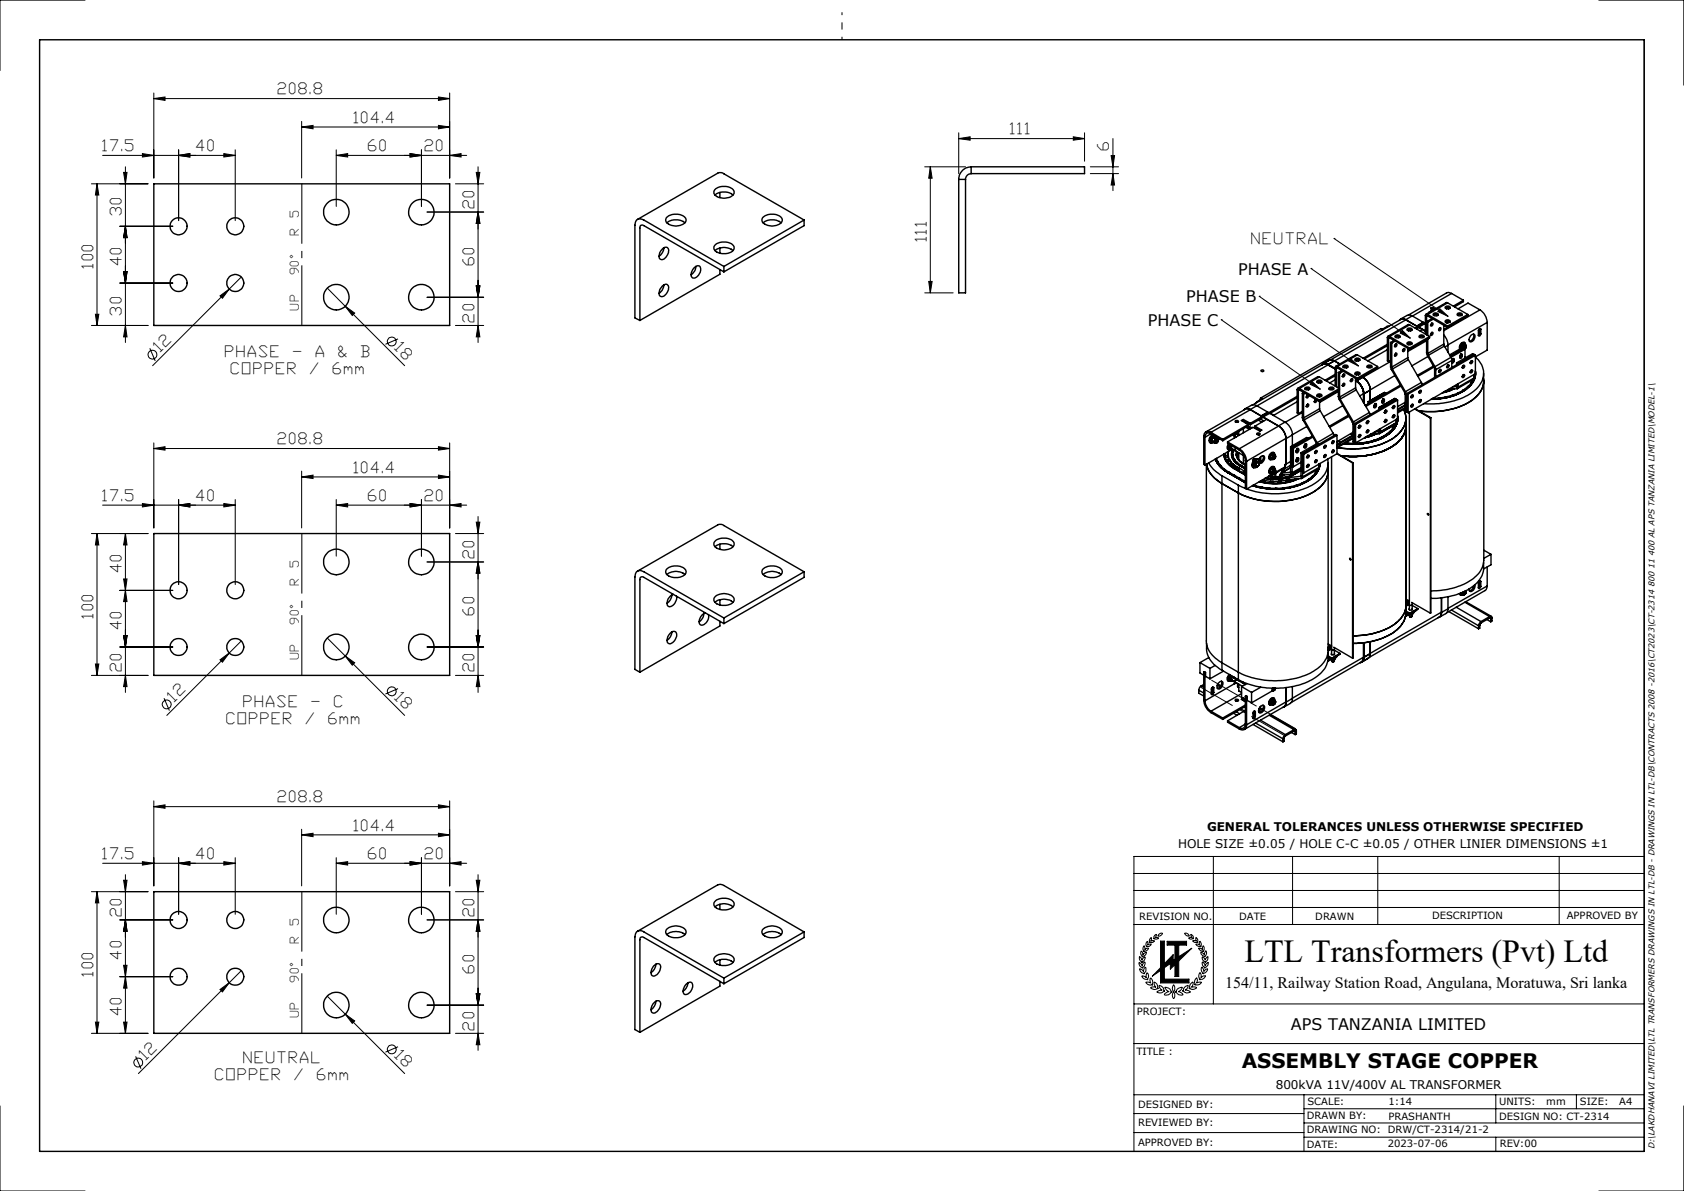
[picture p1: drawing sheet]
<svg xmlns="http://www.w3.org/2000/svg" width="297mm" height="210mm" viewBox="0 0 297 210" stroke-linecap="round" stroke-linejoin="round" font-family="sans-serif">
<defs><g id="words">
<text font-size="5.6" x="219.5" y="169.6">LTL Transformers (Pvt) Ltd</text>
<text font-size="3.5" x="219" y="188.4">ASSEMBLY STAGE COPPER</text>
<g font-size="2.8">
<text x="209.2" y="53.3">PHASE B</text>
<text x="218.4" y="48.4">PHASE A</text>
<text x="202.5" y="57.4">PHASE C</text>
<text x="216.1" y="174.1">154/11, Railway Station Road, Angulana, Moratuwa, Sri lanka</text>
<text x="227.7" y="181.6">APS TANZANIA LIMITED</text>
</g>
<g font-size="2.7">
<text x="49.1" y="16.7">208.8</text>
<text x="62.4" y="21.7">104.4</text>
<text x="178.2" y="23.7">111</text>
<text x="18.1" y="26.7">17.5</text>
<text x="34.7" y="26.7">40</text>
<text x="65" y="26.7">60</text>
<text x="75" y="26.7">20</text>
<text x="195.6" y="26.4" transform="rotate(-90 195.6 26.4)">6</text>
<text x="21.4" y="38" transform="rotate(-90 21.4 38)">30</text>
<text x="83.6" y="36.7" transform="rotate(-90 83.6 36.7)">20</text>
<text x="16.4" y="47.2" transform="rotate(-90 16.4 47.2)">100</text>
<text x="21.4" y="46.7" transform="rotate(-90 21.4 46.7)">40</text>
<text x="83.6" y="46.7" transform="rotate(-90 83.6 46.7)">60</text>
<text x="163.4" y="42.5" transform="rotate(-90 163.4 42.5)">111</text>
<text x="220.8" y="43.1">NEUTRAL</text>
<text x="21.4" y="55.5" transform="rotate(-90 21.4 55.5)">30</text>
<text x="83.6" y="56.7" transform="rotate(-90 83.6 56.7)">20</text>
<text x="28.3" y="62.1" transform="rotate(-45 28.3 62.1)">12</text>
<text x="39.8" y="62.9">PHASE</text>
<text x="40.8" y="65.9">COPPER</text>
<text x="51.8" y="62.9">-</text>
<text x="54.8" y="65.9">/</text>
<text x="55.8" y="62.9">A</text>
<text x="58.8" y="65.9">6mm</text>
<text x="59.8" y="62.9">&amp;</text>
<text x="63.8" y="62.9">B</text>
<text x="69.6" y="61.6" transform="rotate(45 69.6 61.6)">18</text>
<text x="49.1" y="78.3">208.8</text>
<text x="62.4" y="83.3">104.4</text>
<text x="18.1" y="88.3">17.5</text>
<text x="34.7" y="88.3">40</text>
<text x="65" y="88.3">60</text>
<text x="75" y="88.3">20</text>
<text x="21.4" y="100.9" transform="rotate(-90 21.4 100.9)">40</text>
<text x="83.6" y="98.4" transform="rotate(-90 83.6 98.4)">20</text>
<text x="16.4" y="108.9" transform="rotate(-90 16.4 108.9)">100</text>
<text x="21.4" y="110.9" transform="rotate(-90 21.4 110.9)">40</text>
<text x="83.6" y="108.4" transform="rotate(-90 83.6 108.4)">60</text>
<text x="21.4" y="118.4" transform="rotate(-90 21.4 118.4)">20</text>
<text x="83.6" y="118.4" transform="rotate(-90 83.6 118.4)">20</text>
<text x="30.8" y="123.7" transform="rotate(-45 30.8 123.7)">12</text>
<text x="43" y="124.6">PHASE</text>
<text x="55" y="124.6">-</text>
<text x="59" y="124.6">C</text>
<text x="69.6" y="123.3" transform="rotate(45 69.6 123.3)">18</text>
<text x="40" y="127.6">COPPER</text>
<text x="54" y="127.6">/</text>
<text x="58" y="127.6">6mm</text>
<text x="49.1" y="141.5">208.8</text>
<text x="62.4" y="146.5">104.4</text>
<text x="18.1" y="151.5">17.5</text>
<text x="34.7" y="151.5">40</text>
<text x="65" y="151.5">60</text>
<text x="75" y="151.5">20</text>
<text x="21.4" y="161.5" transform="rotate(-90 21.4 161.5)">20</text>
<text x="83.6" y="161.5" transform="rotate(-90 83.6 161.5)">20</text>
<text x="16.4" y="172" transform="rotate(-90 16.4 172)">100</text>
<text x="21.4" y="169" transform="rotate(-90 21.4 169)">40</text>
<text x="83.6" y="171.5" transform="rotate(-90 83.6 171.5)">60</text>
<text x="21.4" y="179" transform="rotate(-90 21.4 179)">40</text>
<text x="83.6" y="181.5" transform="rotate(-90 83.6 181.5)">20</text>
<text x="25.8" y="186.9" transform="rotate(-45 25.8 186.9)">12</text>
<text x="38" y="190.4">COPPER</text>
<text x="43" y="187.4">NEUTRAL</text>
<text x="52" y="190.4">/</text>
<text x="56" y="190.4">6mm</text>
<text x="69.6" y="186.4" transform="rotate(45 69.6 186.4)">18</text>
</g>
<g font-size="2.1">
<text x="52.7" y="41.4" transform="rotate(-90 52.7 41.4)">R</text>
<text x="52.7" y="38.3" transform="rotate(-90 52.7 38.3)">5</text>
<text x="52.7" y="48.4" transform="rotate(-90 52.7 48.4)">90°</text>
<text x="52.7" y="54.6" transform="rotate(-90 52.7 54.6)">UP</text>
<text x="52.7" y="100" transform="rotate(-90 52.7 100)">5</text>
<text x="52.7" y="103.1" transform="rotate(-90 52.7 103.1)">R</text>
<text x="52.7" y="110.1" transform="rotate(-90 52.7 110.1)">90°</text>
<text x="52.7" y="116.3" transform="rotate(-90 52.7 116.3)">UP</text>
<text x="207.8" y="149.6">HOLE SIZE ±0.05 / HOLE C-C ±0.05 / OTHER LINIER DIMENSIONS ±1</text>
<text x="212.9" y="146.4">GENERAL TOLERANCES UNLESS OTHERWISE SPECIFIED</text>
<text x="52.7" y="166.2" transform="rotate(-90 52.7 166.2)">R</text>
<text x="52.7" y="163.1" transform="rotate(-90 52.7 163.1)">5</text>
<text x="52.7" y="173.2" transform="rotate(-90 52.7 173.2)">90°</text>
<text x="52.7" y="179.4" transform="rotate(-90 52.7 179.4)">UP</text>
<text x="225" y="191.9">800kVA 11V/400V AL TRANSFORMER</text>
</g>
<g font-size="1.8">
<text x="200.9" y="162.1">REVISION NO.</text>
<text x="218.6" y="162.1">DATE</text>
<text x="232" y="162.1">DRAWN</text>
<text x="252.6" y="162.1">DESCRIPTION</text>
<text x="276.3" y="162.1">APPROVED BY</text>
<text x="200.5" y="179">PROJECT:</text>
<text x="200.4" y="186">TITLE :</text>
<text x="200.7" y="195.4">DESIGNED BY:</text>
<text x="230.5" y="197.4">DRAWN BY:</text>
<text x="230.6" y="194.9">SCALE:</text>
<text x="244.9" y="197.5">PRASHANTH</text>
<text x="244.9" y="194.9">1:14</text>
<text x="264.4" y="197.4">DESIGN NO: CT-2314</text>
<text x="264.4" y="194.9">UNITS:</text>
<text x="272.7" y="194.9">mm</text>
<text x="278.6" y="194.9">SIZE:</text>
<text x="285.6" y="194.9">A4</text>
<text x="200.7" y="202">APPROVED BY:</text>
<text x="200.7" y="198.6">REVIEWED BY:</text>
<text x="230.5" y="199.9">DRAWING NO: DRW/CT-2314/21-2</text>
<text x="230.5" y="202.4">DATE:</text>
<text x="244.8" y="202.3">2023-07-06</text>
<text x="264.5" y="202.3">REV:00</text>
</g>
<text font-size="1.5" x="291.8" y="202.7" transform="rotate(-90 291.8 202.7)">D:\LAKDHANAVI LIMITED\LTL TRANSFORMERS DRAWINGS IN LTL-DB - DRAWINGS IN LTL-DB\CONTRACTS 2008 -2016\CT2023\CT-2314 800 11 400 AL APS TANZANIA LIMITED\MODEL-1\</text>
</g></defs>
<g fill="none" stroke="#000" stroke-width=".25">
<path d="M7 7h283v196h-283zM27.1 32.4h52.2v25h-52.2zM112.4 38.7l14.2-8.2 .6-.1 14.6 8.4M117.5 38.4a2.52 2.52 0 0 1 3.4 .1 1.09 1.09 0 0 1-1.2 1.3h-.8a1.29 1.29 0 0 1-1.5-1.2zM117.6 39.3a2.64 2.64 0 0 1 3.2 0M126.1 34.4a2.64 2.64 0 0 1 3.2 0M126.3 33.3a2.39 2.39 0 0 1 3.2 .4 1.22 1.22 0 0 1-1.5 1.2l-.4 .1a1.48 1.48 0 0 1-1.7-1.1zM127 33.9v.9M134.6 39.3a2.64 2.64 0 0 1 3.2 0M134.6 38.3a2.55 2.55 0 0 1 3.3 .2 1.09 1.09 0 0 1-1.2 1.3h-1.1a1.09 1.09 0 0 1-1.2-1.3zM141.8 38.8l-14.1 8.2M141.8 38.8v1l-14.1 8.1"/>
<path d="M169.1 31.6h1.2M169.1 31.6v20h1.2v-20M171.3 29.4a2.23 2.23 0 0 0-2.2 2.2M171.3 30.6a1.02 1.02 0 0 0-1 1M171.3 29.4v1.2M171.3 29.4h20v1.2h-20M116.8 50.4a.63 .63 0 0 1 .9-.2 .63 .63 0 0 1 .2 .9l-.3 .6a.74 .74 0 0 1-.6 .6 .74 .74 0 0 1-.7-.3l-.1-.3a1.7 1.7 0 0 1 .6-1.3zM116.8 43.9a.63 .63 0 0 1 .9-.2 .63 .63 0 0 1 .2 .8l-.3 .6a.74 .74 0 0 1-.6 .6 .74 .74 0 0 1-.7-.2l-.1-.3a1.7 1.7 0 0 1 .6-1.3zM117.1 43.7l-.3 .9-.6 .6M117.1 50.2l-.3 .9-.6 .6M122.5 47.2a.62 .62 0 0 1 .9-.3 .62 .62 0 0 1 .1 .9l-.2 .5a.95 .95 0 0 1-1.2 .6 1.42 1.42 0 0 1 .4-1.7zM122.7 47v.1a1.87 1.87 0 0 1-.8 1.3"/>
<path d="M126 43.3a2.47 2.47 0 0 1 3.4 .1 .99 .99 0 0 1-1 1.3 2.01 2.01 0 0 1-2.5-.9zM126.1 44.2a2.51 2.51 0 0 1 3.2 0M127 47.5v.9l-14.1 8.1M127 43.7v1M127.7 47l-14.1-8.2a.97 .97 0 0 0-1.2-.1 .97 .97 0 0 0-.4 1v16.3l.9 .5M127.7 47.9l-14.1-8.1a.43 .43 0 0 0-.5-.1 .43 .43 0 0 0-.2 .5v16.3M127.7 47v.9M243.9 58.2l-.3-.2-21.3 12.2M244.6 57.6l.1 .1M244.6 57.6l-.8 .5M244.7 59.5l.2 .1M244.7 59.5v4.1l.2 .1"/>
<path d="M244.9 59.6v4.1M244.9 57.5l-.3 .1M245.1 59.3a.23 .23 0 0 0-.3 0 .23 .23 0 0 0-.1 .2M245.1 59.6h-.2M245.1 59.3l3.5 2.1M245.1 59.6l3.5 2M245.1 59.3v.3M246.1 59.4l.3-.1 .5 .1-.2 .1M246.1 59.2l.3-.2 .4 .1a.27 .27 0 0 1 .1 .4 .27 .27 0 0 1-.4 .1l-.3-.1a.21 .21 0 0 1-.2-.1 .21 .21 0 0 1 .1-.2zM247.9 56.4a.77 .77 0 0 0-.8-.1l-12.4 7.2M247.9 56.4l-.2-.1a.66 .66 0 0 0-.9 .1M247.9 56.4l2 1.1"/>
<path d="M247.9 56.4l-12.5 7.2M248.2 58a.43 .43 0 0 1 .5-.2 .43 .43 0 0 1 .3 .4l-.5 .1a.28 .28 0 0 1-.3 0 .28 .28 0 0 1 0-.3zM248.2 58.2l.2-.1 .6 .1-.2 .1M248.4 58.1v.2M248.6 57.3l-.3-.1-3.5 2.1M248.6 57.3l-3.5 2M248.6 57.3l3.5 2M249.1 55.7a.83 .83 0 0 0-1-.1l-1.1 .7M249.1 55.7l-1.2 .7M249.1 55.7l1.9 1.1M249.9 57.5h.1M250.2 57.7l1.2 .7"/>
<path d="M250.2 57.7h.1M250.2 57.7l1.2 .6M250.2 57.7l-.4 .3M250.3 59.4l.3-.1 .5 .1M250.4 59.2l.6-.1a.27 .27 0 0 1 .1 .4 .27 .27 0 0 1-.4 .1h-.1a.26 .26 0 0 1-.3-.1 .26 .26 0 0 1 .1-.3zM250.9 58.1l-.5 .2M251 56.8l-1.1 .7M251.4 56.8l-1.8 1M251.4 57l-1.2 .7M251.4 55.7l.2 .1M251.4 55.7v3.2M251.6 59.9h.1"/>
<path d="M251.6 55.8v3.2M251.6 59.9v2.3M251.8 55.4a.23 .23 0 0 0-.3 0 .23 .23 0 0 0-.1 .3M251.8 55.7l-.2 .1M251.8 55.4l3.5 2.1M251.8 55.7l3.5 2M251.8 55.4v.3M251.8 56.8v2.3M251.8 59.8v2.5M252.1 59.3v.3l-3.5 2M252.1 59.3l-3.5 2.1M252.4 54.8v.1"/>
<path d="M252.4 54.8l-.3 .3M252.4 54.2h.2a.22 .22 0 0 1 .3 .1 .22 .22 0 0 1-.1 .3 .22 .22 0 0 1-.2-.1 .16 .16 0 0 1-.2 0 .16 .16 0 0 1 0-.3zM252.4 54.5h.5M252.4 57a.21 .21 0 0 1 .4 .1 .21 .21 0 0 1-.2 .3v.1a.19 .19 0 0 1-.3-.1 .19 .19 0 0 1 .1-.3zM252.4 58.7a.2 .2 0 0 1 .4 0 .2 .2 0 0 1-.1 .3 .21 .21 0 0 1-.4 .1 .21 .21 0 0 1 .1-.4zM252.5 57l-.2 .4zM252.5 58.6l-.2 .4M252.6 56.2l-1 .5 .2 .1M252.8 55.6l.4-.2 .4 .2M252.8 56.3l-1 .5M252.8 55.3l.5-.1a.27 .27 0 0 1 .3 .3 .27 .27 0 0 1-.4 .2h-.2a.25 .25 0 0 1-.2-.1 .25 .25 0 0 1 0-.3zM253.6 55.6l-.2 .1"/>
<path d="M253.9 57.8a.2 .2 0 0 1 .3 .1 .2 .2 0 0 1-.1 .3h-.1a.2 .2 0 0 1-.3 0 .2 .2 0 0 1 .1-.3zM253.9 57.8l-.2 .4M254.6 59.1l.5 .6 .3 1.2M254.6 57.4v3.3M254.9 54.1l.4-.1a.32 .32 0 0 1 .4 0 .32 .32 0 0 1 0 .5 .32 .32 0 0 1-.5 0l-.3-.2zM254.9 56.5l.5-.1a.28 .28 0 0 1 .4 .3 .28 .28 0 0 1-.5 .2h-.3zM254.9 54.3l.2-.1 .6 .1M255.1 57.6v.2l-.5 .3M255.1 54.2v.3M255.3 53.4l-.2-.1-3.6 2.1M255.3 53.4l-3.5 2M255.3 53.4l3.6 2"/>
<path d="M255.3 57.5v.2M255.6 56.7l.1 .1M255.6 56.7l-.4-.1-.3 .2M255.6 56.7h.1M255.6 56.7l-.3 .2h-.2v-.2l.3 .2M255.7 54.3l-.2 .2M256 51.7a.83 .83 0 0 0-.9 0l-6.7 3.9M256 51.7l2.1 1.2M256 51.7l-6.9 4M257 55.6l.4-.2 .4 .2M257.1 55.3l.5-.1a.27 .27 0 0 1 .3 .4 .27 .27 0 0 1-.4 .1h-.3a.22 .22 0 0 1-.2-.2 .22 .22 0 0 1 .1-.2zM257.1 54.5l1.8-1.1 2.1 1.2"/>
<path d="M258.1 52.9v.3l-1.6 .9M258.1 52.9l-1.8 1.1M258.9 55.4l-3.6 2.1M258.9 55.4v.3l-3.6 2M259.4 59.1a.42 .42 0 0 1 .7-.1 .42 .42 0 0 1 0 .6l-.2 .4a.42 .42 0 0 1-.6 .2 .42 .42 0 0 1-.1-.6zM259.9 58.9a1.02 1.02 0 0 1-.7 1.3M260.9 58.8l-.2 .3M260.9 58.8l.3 .1M261 54.6l.9 .9 .4 1.4M261 54.6l-6.4 3.7M261.2 58.9l-.1 .1a.2 .2 0 0 1-.1 .3 .2 .2 0 0 1-.3-.2M261.2 58.1a.25 .25 0 0 0-.4-.1 .25 .25 0 0 0-.1 .3v.8"/>
<path d="M261.2 58.1v.8M261.2 58.1l-.3-.1v.8M262.3 56.9v4.8l-2.1 1.2M262.3 56.9l-6.9 3.9M212.3 77v4.9l.2 .1M212.3 77l.2 .1M212.5 77.1v4.9M213.6 76.2h-.2a.74 .74 0 0 0-.8 0 .74 .74 0 0 0-.3 .8M213.6 76.5a.65 .65 0 0 0-.8-.1 .65 .65 0 0 0-.3 .7M213.6 76.2v.3M213.6 76.2l2.1 1.3M213.6 76.5l2.1 1.2"/>
<path d="M213.6 76.5l-1.1 .6M213.7 77.7l.2 .2 .4 .2M213.7 77.7l.4 .2M213.8 76.6a.92 .92 0 0 0-.3 1.5M213.9 77.2l-.2 .5M213.9 77.2l.4-.2 .4 .2M213.9 77.2l.4 .2M214 76.7a.93 .93 0 0 0-.4 1.5l.5-.2M214.1 77.9l.1 .1M214.2 77.6l-.1 .3M214.2 78l.3 .1M214.2 77.6v.4"/>
<path d="M214.2 78l.1 .1M214.3 77.4l-.1 .2M214.3 77a.57 .57 0 0 0-.6 .2 .57 .57 0 0 0 .1 .7M214.4 77.1a.53 .53 0 0 0-.6 .2 .53 .53 0 0 0 0 .6l.1 .1M214.5 77.3l-.3 .3M214.5 77.3l-.2 .1M214.5 77.3l.3 .1M214.5 78.1h-.2M214.5 78.1h.1M214.6 77.1h.1M214.6 77.1v.1M214.7 77.2l-.2 .1"/>
<path d="M214.7 77.2l.1 .2M214.7 78h.1M214.7 77.6a.19 .19 0 0 1 .1 .3 .19 .19 0 0 1-.3 0zM214.8 77.4v.1M214.8 77.5l-.2-.1-.2 .1-.1 .4 .2 .2M214.9 77.7a.24 .24 0 0 0-.4 0 .24 .24 0 0 0 .2 .4v-.1M214.9 77.7h.1M214.9 77.3l-.1 .1M215.2 77.4l-.4 .1M215.7 77.5v.2M216.4 79.7l.2 .1M216.5 77.9v.3l2.1 1.2"/>
<path d="M216.5 77.9l2.1 1.2M216.6 79.8v.2M216.6 79.6v.2M216.7 78.3l-.3 .5v.2l.3 .3M216.7 79.6a2.45 2.45 0 0 0 1.5 2.7M216.7 78.8l.4 .5M216.7 78.8l.3 .2M216.8 78.3l-.3 .6a.32 .32 0 0 0 .2 .4 .32 .32 0 0 0 .4 0M216.9 78.4l-.2 .4M216.9 78.4l.3 .2M216.9 78.4h.1M217 79l.1 .2"/>
<path d="M217.1 79.2h.2M217.1 79.2v.1M217.1 78.8l-.1 .2M217.1 78.8v.4M217.2 78.6l-.1 .2M217.2 78.6h.1M217.3 76.8h.1M217.3 78.6l-.2 .2M217.3 79.7v.5M217.3 79.2l-.2 .1M217.3 79.5h.2v.2h-.2zM217.3 79.2l-4.8 2.8"/>
<path d="M217.3 78.7l-.1 .4 .6 .3M217.4 76.7l-.1 .1M217.4 79.2h-.1M217.4 76.7l.4 .3M217.4 79.2a2.11 2.11 0 0 0 1.3 2.9M217.5 79.2a2.15 2.15 0 0 0 1.2 2.9M217.6 79.4v-.1a2.08 2.08 0 0 0 1.2 2.7M217.7 79.4h.1M217.7 76.9v.3M217.8 79.4h.1M217.8 76.9v.3M217.8 77l.2 .1"/>
<path d="M217.8 79.4l1.6 1M217.9 74.2l.4-.1a.17 .17 0 0 1 .1 .3 .17 .17 0 0 1-.2 .1l-.3-.1zM217.9 76.4l.2 .1M217.9 74.4h.4M217.9 79l-.1 .2v.2M218.1 79.6a1.76 1.76 0 0 0 1.1 2.2l.4 .2-.3-.3M218.1 79.8a1.87 1.87 0 0 0 1.2 1.9M218.1 79.6a1.8 1.8 0 0 0 1.2 2.1M218.1 76.3v.3M218.1 79.6v.8M218.2 76.2v.4M218.2 79.6v.9"/>
<path d="M218.3 76.2v.5M218.3 79.7v1M218.5 76.1v.7l-.5-.3-.2 .2v.3M218.5 79.8v1.3M218.6 79.4l.7 .6 .3 1.2M218.6 79.1l.5 .4 .4 .7 .4 1.1M218.6 79.1v.3M219.3 74v.2M219.3 75.6v.7M219.3 74l-.4 .1 1.2 .8M219.3 74l1.2 .6M219.3 74.2l1.2 .7"/>
<path d="M219.3 74.2l-.2 .1M219.7 75.3l.7 .4M219.8 74.5l-.1 .1M220 75.2l.6 .4M220.1 75.1l.7 .4M220.1 74.9l-4.4 2.6M220.1 74.9v.2l-4.4 2.6M220.5 72.2a.83 .83 0 0 0-.9 0l-6.9 4M220.5 72.2l-.3-.1a.66 .66 0 0 0-.8 .2M220.5 72.2l1.9 1.2M220.5 74.6v.3M220.5 72.2l-6.9 4"/>
<path d="M221.3 75.1l1.2 .7-.3 .2-1.2-.7-4.5 2.6M221.3 75.1v.3l1 .5M221.7 71.5a.89 .89 0 0 0-1 0l-1.1 .6M221.7 76.4h.4a.14 .14 0 0 1 .1 .1 .14 .14 0 0 1-.1 .2l-.4-.1zM221.7 71.5l-1.2 .7M221.7 71.5l1.9 1.2M221.7 70.9h.1M221.7 70.9l-.3 .2M221.7 76.6h.4M221.9 76.6l.2 .1zM221.9 74.1l.6 .3M222 76.6h.1"/>
<path d="M222.1 70.5l-.4 .4M222.1 70.5l.1 .1M222.3 70.4a.16 .16 0 0 1 .2-.2 .16 .16 0 0 1 .1 .2 .15 .15 0 0 0-.2-.2 .15 .15 0 0 0-.1 .2M222.3 73.9l.6 .3M222.4 65.3h.1a.22 .22 0 0 1 .3 0 .22 .22 0 0 1 0 .3 .22 .22 0 0 1-.3-.1zM222.4 73.3v.1M222.5 70.3l-.4 .2M222.8 73.6l2.7 1.5M222.8 73.5v.1M222.8 73.5l2.7 1.6M222.8 73.5l1.1-.6 2.7 1.5M222.8 73.6l-2.3 1.3"/>
<path d="M223.4 73.9l-2.1 1.2M223.6 72.7l-1.2 .7M223.6 72.7h.1M224 72.8l.6 .4M224.7 79.8a.73 .73 0 0 0-.8 .4 .73 .73 0 0 0 .1 .9M225.5 75.1a2.62 2.62 0 0 1 1.3 2.3M225.5 75.1l.8 .7 .3 .7 .2 .8M225.5 75.1l-6.9 4M226.6 74.4a2.74 2.74 0 0 1 1.3 2.3M226.6 74.4l-1.1 .7M226.8 77.3v4.5M226.8 77.3l-6.9 4"/>
<path d="M226.8 77.4v4.4M227.6 78.8v4.4M227.6 78.8l.3 .1M227.6 78.8l2.8-1.7 .3 .2-2.8 1.6M227.9 78.9v4.5M227.9 78.9l.2 .1M227.9 76.7l-1.1 .7M227.9 76.7v1.9M228.1 79v3.3M228.8 68.7l.2 .2M228.8 68.7v4.1l.2 .1M228.8 69.9l-8.3 4.7"/>
<path d="M228.8 70.1l-4.8 2.8M228.8 70.8l-4.2 2.5M228.8 79.3l-.2 .4M228.8 79.1l-.2 .5M228.8 79.1l.2 .1M228.8 79.3l.2 .1M228.8 79.1v.2M229 68.9v4M229 79.4v.2a.19 .19 0 0 1-.2 .3 .19 .19 0 0 1-.2-.2M229 79.2v-.1a.3 .3 0 0 0-.4 .3v.3M229 79.2v.2M229.2 68.5a.23 .23 0 0 0-.3 0 .23 .23 0 0 0-.1 .2"/>
<path d="M229.2 68.7l-.2 .2M229.2 68.7l3.5 2.1M229.2 68.5v.2M229.2 68.5l3.5 2M229.4 79.8v4.1M229.4 79.8l.3 .2M229.7 73.6l.2 .5M229.7 69.3l.2 .2M229.7 73.6l.2 .1M229.7 69.3v4.3M229.7 72.5l-.7 .4M229.7 72.7l-3 1.8"/>
<path d="M229.9 74.1l2.3 4M229.9 73.7l.1 .3M229.9 69.5v4.2M229.9 69.2l-.2 .1M230 74l2.3 4.1M230 74l-.1 .1M230.1 68.4a.5 .5 0 0 1 .9 .2l-.2 .1h-.4l-.2-.1zM230.2 69.3l-.3 .2M230.2 68.6l.2-.1 .6 .1-.2 .1M230.2 78.5l-.2 .4M230.2 78.3l-.2 .5M230.2 78.3l.2 .1"/>
<path d="M230.2 78.5l.2 .1M230.2 78.3v.2M230.4 78.6l-.1 .3a.16 .16 0 0 1-.1 .2 .16 .16 0 0 1-.2-.2M230.4 78.4l-.1-.2-.2 .2-.1 .5M230.4 78.4v.2M230.5 75.2l-2.6 1.5M230.5 71.3a.2 .2 0 0 1 .3 .1 .2 .2 0 0 1-.1 .3h-.1a.19 .19 0 0 1-.2 0 .19 .19 0 0 1 .1-.3zM230.6 69.6l-.2 .4zM230.6 71.3l-.2 .3zM230.7 69.6l-.3 .4M230.8 69.7v.3a.18 .18 0 0 1-.2 .2 .18 .18 0 0 1-.2-.2M231.4 76.9l-3.5 2"/>
<path d="M231.5 77.1l-3.4 1.9M232 70.5l-.2 .3zM232 79.5a.24 .24 0 0 1 .4 .2 .24 .24 0 0 1-.3 .2h-.2zM232.1 79.5l-.3 .3zM232.1 70.4l-.3 .4M232.2 78.1v.1M232.2 70.5l-.2 .5-.2-.2M232.2 78.2l-2.8 1.6M232.3 67.2l.3-.2 .4 .1a.27 .27 0 0 1 .1 .4 .27 .27 0 0 1-.4 0h-.3l-.2-.2zM232.3 78.1l.1 .2M232.3 69.8l.3-.1 .5 .1M232.3 67.4l.3-.1 .5 .1-.2 .1"/>
<path d="M232.3 78.1h-.1M232.3 69.6l.3-.1h.4a.27 .27 0 0 1 .1 .4 .27 .27 0 0 1-.4 .1h-.1a.26 .26 0 0 1-.3-.1 .26 .26 0 0 1 0-.3zM232.5 78.3h.1M232.5 67.3v.2M232.7 66.5l-.3-.1-3.5 2.1M232.7 66.5l-3.5 2M232.7 70.5v.3M232.7 66.5l3.5 2M232.7 72.1l.1 .3M232.7 69.7v.3M232.7 70.8v1.3M232.7 72.1l-2.8 1.6"/>
<path d="M232.8 72.4l2.3 4M232.8 72.4l-2.8 1.6M233.6 78.6a.24 .24 0 0 1 .3 .1 .24 .24 0 0 1-.2 .3h-.2zM233.7 78.5l-.2 .4M234.2 64.3l-.4-.1h-.4l-12.5 7.2M234.2 64.3a.76 .76 0 0 0-1.1 .1M234.2 64.3l1.3 .7M234.2 64.3l-12.5 7.3M234.4 68.6l.2-.1 .6 .1M234.5 68.4l.3-.1a.32 .32 0 0 1 .4 0 .32 .32 0 0 1 0 .4 .32 .32 0 0 1-.5 0 .24 .24 0 0 1-.3 0 .24 .24 0 0 1 .1-.3zM235 77.8l.1-.1a.19 .19 0 0 1 .2 .1 .19 .19 0 0 1-.1 .3v.1a.2 .2 0 0 1-.3-.1 .2 .2 0 0 1 0-.3zM235 79.4h.1a.21 .21 0 0 1 .3 .1 .21 .21 0 0 1-.2 .3 .21 .21 0 0 1-.4-.1 .21 .21 0 0 1 .2-.3z"/>
<path d="M235.1 77.7l-.2 .4M235.1 79.4l-.2 .3M235.1 76.4l.2 .4M235.1 76.4l-2.8 1.7M235.3 63.6l-.7-.1-1.3 .7M235.3 63.6l-1.1 .7M235.3 63.6l1 .6M235.5 64.8v3.3M235.5 64.8l.2 .2M235.5 66l-1.8 1.1M235.5 66.2l-1.6 1M235.5 66.9l-1 .6"/>
<path d="M235.7 69.1h.1M235.7 69.1l.3-.2v1M235.7 65v3.2M235.8 77.9h.1M235.8 76.8v3.2l-5.9 3.4M235.8 76.8l-.2-.2-5.9 3.4M235.8 76.8l-5.9 3.3M235.8 79.9l2.8 1.7M235.9 64.6a.23 .23 0 0 0-.3 0 .23 .23 0 0 0-.1 .2M235.9 64.9l-.2 .1M235.9 64.9l3.5 2M235.9 64.6v.3"/>
<path d="M235.9 64.6l3.5 2.1M236 69.9l.2 .6M236 65.7l.3 .1M236 69.9l.3 .1M236 65.7v2.7M236 77.7l.1 .1M236 69l-3.3 2M236.1 77.8l-.3 .2M236.1 77.8l.2 .3M236.2 70.5l2.3 4M236.2 68.5l-3.5 2M236.2 68.5v.2l-3.5 2.1"/>
<path d="M236.3 70l.1 .4M236.3 65.8v4.2M236.3 78.1l-.5 .3M236.4 70.4l2.3 4M236.4 70.4l-.2 .1M236.7 65.3l-.7 .4M236.8 71.5l-3.4 2M236.9 66.1v-.1a.19 .19 0 0 1 .3 0 .19 .19 0 0 1-.1 .3 .2 .2 0 0 1-.3 .2 .2 .2 0 0 1 0-.4zM236.9 67.7a.21 .21 0 0 1 .3 0 .21 .21 0 0 1-.1 .3l-.1 .1a.19 .19 0 0 1-.3-.1 .19 .19 0 0 1 .2-.3zM236.9 64.8l.2-.2 .6 .2M236.9 65.5l-.6 .3M236.9 64.5l.6-.1a.26 .26 0 0 1 .2 .4 .26 .26 0 0 1-.4 .1h-.2a.22 .22 0 0 1-.2-.1 .22 .22 0 0 1 0-.3z"/>
<path d="M237 66l-.3 .3M237 67.6l-.3 .4zM237.3 78.1l.4 .1-.1 .1-.3-.1zM237.7 64.7l-.2 .2M237.8 73.2l-3.4 2M237.9 73.4l-3.4 1.9M238.2 76.5l.4 .2M238.3 66.9v-.1a.15 .15 0 0 1 .3 0 .15 .15 0 0 1 0 .2l-.2 .3a.18 .18 0 0 1-.3-.1 .18 .18 0 0 1 .1-.3zM238.4 66.8l-.2 .4zM238.5 74.5l.1 .3M238.5 77.4h.1M238.6 77.4l-2.8 1.6"/>
<path d="M238.6 76.7v.2l-2.8 1.5 .5-.3M238.6 76.7l-2.3 1.3M238.6 76.3h.1M238.6 74.8l.2 .1M238.6 74.8v3.1l.2 .1M238.6 76.2l-2.8 1.7M238.6 77.1l-2.8 1.7M238.7 78.2h.2v.1h-.2zM238.7 74.4l.1 .5M238.7 74.4l-.2 .1M238.8 74.9v3.1M238.8 78h.1"/>
<path d="M238.8 74.9h.1M238.9 74.7l.2 .2M238.9 78l.2 .1M238.9 74.7v3.3M239 66l.4-.2 .4 .2M239 63.5l.3-.1 .5 .1M239 63.2h.6a.26 .26 0 0 1 .2 .3 .26 .26 0 0 1-.3 .2l-.4-.1-.1-.1zM239 65.7l.6-.1a.27 .27 0 0 1 .2 .4 .27 .27 0 0 1-.4 .1l-.4-.1zM239.1 68.4l.1 .3M239.1 68.4l-2.8 1.6M239.1 65.9v.1M239.1 66.7v1.7"/>
<path d="M239.1 74.9v3.2M239.1 67.1l.1 .1M239.2 68.7l-2.8 1.7M239.2 68.7l2.3 4M239.2 67.2l.7 .6 .3 .5 .3 1.1M239.2 67.2a2.98 2.98 0 0 1 1.3 2.3M239.2 66.8v.2l-.1 .1M239.2 63.4v.2M239.2 67.2l-.1 .1M239.4 62.6l-.3-.1-3.5 2.1M239.4 66.7v.2M239.4 62.6l-3.5 2"/>
<path d="M239.4 62.6l3.6 2M239.6 66.1l-.4-.2v.2M239.7 75.1v-.1a.19 .19 0 0 1 .3 .1 .19 .19 0 0 1-.1 .3v.1a.21 .21 0 0 1-.4-.1 .2 .2 0 0 1 .1-.3zM239.7 76.7l-.1 .3zM239.8 75l-.2 .4 .1-.4M239.8 76.6a.24 .24 0 0 1 .1 .4 .24 .24 0 0 1-.3 0zM239.8 63.5l-.2 .1M239.9 78.1h.3v.1h-.2zM240.2 66.5h.1M240.3 66.5a2.84 2.84 0 0 1 1.4 2.3M240.3 66.5l-1.1 .7M240.5 69.4v1.6"/>
<path d="M240.5 69.4l-.7 .4M240.5 69.5v1.5M241.1 64.8l.2-.2 .6 .2M241.2 64.5l.5-.1a.26 .26 0 0 1 .3 .4 .26 .26 0 0 1-.5 .1l-.2-.1a.2 .2 0 0 1-.2-.1 .2 .2 0 0 1 .1-.2zM241.2 78l.2-.1 .1 .1-.3 .1zM241.2 78v.1M241.2 75.8l-.2 .4 .2-.4M241.2 74.2l-.2 .4zM241.2 75.8a.24 .24 0 0 1 .1 .3 .24 .24 0 0 1-.3 .1zM241.2 74.2a.25 .25 0 0 1 .1 .3 .25 .25 0 0 1-.3 .1zM241.3 70.8l2.9-1.6 .2 .2-2.8 1.6zM241.3 70.8v.4"/>
<path d="M241.5 72.7l.2 .4M241.5 72.7l-2.8 1.7M241.7 68.8l-1.2 .7M241.7 68.8v1.9M242 76.5l.1 .2 .3-.2-1.4 .5 .2-.1M242.4 77.6h.3l-.2 .1zM242.4 77.6v.2M242.5 71.2v.2l-.2 .2M242.5 71.4l-.2 .4M242.5 71.4l.2 .1M242.7 76.5l-2 .6M242.7 76.5l-2 .7"/>
<path d="M242.7 71.5l-.1 .3a.16 .16 0 0 1-.1 .1 .16 .16 0 0 1-.2-.1M242.7 71.3a.25 .25 0 0 0-.3-.1 .25 .25 0 0 0-.1 .3v.3M242.7 71.3v.2M242.7 71.3l-.2-.1v.2M243 64.6l-3.6 2.1M243 64.6v.3l-3.6 2M243.1 76.1l.2 .3M243.1 76.1h-.6M243.2 76l-.1 .1M243.2 71.9l.3 .2M243.2 76l.3 .2M243.2 71.9v.3"/>
<path d="M243.2 75.7v.3M243.2 76.1h-.1M243.3 76.4l-1.6 .2M243.4 77.2l.3-.1 .1 .1-.2 .1zM243.4 77.2v.2M243.5 76.2l-.2 .2M243.5 76.2l2.8-1.7-.1 .2-2.9 1.7M243.5 75.6v.6M243.9 70.4v.2l-.2 .2M243.9 70.6l-.2 .4M243.9 70.6l.3 .1M244.2 70.7l-.1 .2a.18 .18 0 0 1-.2 .2 .18 .18 0 0 1-.2-.1"/>
<path d="M244.2 70.5a.23 .23 0 0 0-.3-.2 .23 .23 0 0 0-.2 .4v.3M244.2 70.5v.2M244.2 70.5l-.3-.2v.3M244.3 72.4a.2 .2 0 0 1 .3 .1 .2 .2 0 0 1-.1 .2 .18 .18 0 0 1-.3 .2 .18 .18 0 0 1 0-.3zM244.3 74a.22 .22 0 0 1 .3 .2 .22 .22 0 0 1-.2 .2 .2 .2 0 0 1-.3-.1 .2 .2 0 0 1 .2-.2zM244.4 72.3l-.2 .4M244.4 74l-.2 .4M244.4 76.7v.2M244.4 76.7l.1-.1 .2 .1-.2 .1zM244.7 60.7l-4.3 2.5M244.7 61l-4.1 2.3M244.7 61.7l-3.5 1.9"/>
<path d="M245.1 76.1l.4-.1-.2 .2zM245.1 76.1v.2M245.3 64.6l.1 .5M245.3 60.4l.2 .1M245.3 64.6l.2 .1M245.3 60.4v4.2M245.3 63.5l-.4 .2M245.3 63.7l-4.9 2.8M245.4 65.1l2.3 4.1M245.5 64.7l.1 .4M245.5 60.5v4.2M245.6 65.1l2.3 4"/>
<path d="M245.6 65.1h-.2M245.7 71.6a.21 .21 0 0 1 .3 .1 .21 .21 0 0 1-.1 .3h-.1a.19 .19 0 0 1-.2-.1 .19 .19 0 0 1 .1-.2zM245.7 75.5v.2M245.7 73.2a.22 .22 0 0 1 .4 .1 .22 .22 0 0 1-.2 .3l-.1 .1a.19 .19 0 0 1-.2-.2 .19 .19 0 0 1 .1-.2zM245.8 71.5l-.2 .4zM245.8 73.2l-.2 .3zM245.8 75.3h.2l-.1 .2h-.2zM245.9 60l-.6 .4M246 66.2l-4.3 2.5M246.1 74.9a6.7 6.7 0 0 1-5.3 3.1l-1.8 .2-1.8-.1M246.1 60.1l-.6 .4M246.1 74.8v.4"/>
<path d="M246.1 60.7a.22 .22 0 0 1 .3 .1 .22 .22 0 0 1-.2 .3 .19 .19 0 0 1-.3-.1 .19 .19 0 0 1 .2-.2zM246.1 62.3a.27 .27 0 0 1 .3 .3 .27 .27 0 0 1-.3 .2l-.1-.2zM246.2 60.7l-.2 .3M246.2 62.3l-.2 .4M246.3 74v-.1l.1 .7-.1 .2-.1-.1M246.3 70.4l-7.4 4.3M246.3 70.4l.2 .1M246.3 70.4l-.3-.1-2.8 1.6M246.5 73.8v.2h-.2M246.5 73.4a3.6 3.6 0 0 1-2.2 3.5 12 12 0 0 1-7.2 1.3 11.1 11.1 0 0 0 8.2-2 3.2 3.2 0 0 0 1.2-2.6M246.5 70.5l-7.4 4.4M246.5 70.5v3.3"/>
<path d="M246.5 73.8l-7.4 4.3M247 67.9l-6.2 3.6M247.1 68.1l-6.2 3.6M247.5 61.5a.2 .2 0 0 1 .3 0 .2 .2 0 0 1-.1 .3 .21 .21 0 0 1-.3 .1 .21 .21 0 0 1 .1-.3zM247.5 72.2a3.7 3.7 0 0 1-1.4 4.7 13.5 13.5 0 0 1-10.2 2M247.6 61.5l-.2 .3M247.7 69.2l.1 .3M247.8 71.5h.1M247.8 69.5l.2 .1M247.8 69.5v3.1l.2 .1M247.8 70.9l-1.3 .8M247.8 71.5l-1.3 .8"/>
<path d="M247.8 71.4l-1.3 .8M247.8 71.9l-1.3 .7M247.8 72l-1.3 .8M247.9 69.1l.1 .5M247.9 69.1l-.2 .1M247.9 73.8v1.3a4.7 4.7 0 0 1-2.8 3.9 14.3 14.3 0 0 1-8.6 1.4M247.9 74.7a4.3 4.3 0 0 1-2.5 4.1 14.5 14.5 0 0 1-8.9 1.6M248 75.1v31.6a4.9 4.9 0 0 1-3.2 4.1 13.5 13.5 0 0 1-6.2 1.3M248 69.6v3.1M248.1 72.6l-.1 .1M248.1 72.6l.3 .2M248.1 69.4v3.2"/>
<path d="M248.1 69.4l.3 .1M248.1 69.6h-.1M248.2 60.4l.3-.1 .4 .1a.27 .27 0 0 1 .1 .3 .27 .27 0 0 1-.4 .1l-.3-.1-.2-.1zM248.2 60.7l.3-.2 .5 .2M248.3 63.1l.1 .3M248.3 60.6v.1M248.3 61.4v1.7M248.3 63.1l-2.8 1.6M248.4 69.5v3.3M248.4 63.4l2.3 4M248.4 63.4l-2.8 1.7M248.4 61.5l-.1 .3"/>
<path d="M248.4 60.6v.2M248.6 72.6v34.9M248.6 61.4v.2M249 69.7l-.2 .3M249 71.4a.2 .2 0 0 1 .3 0 .2 .2 0 0 1-.1 .3h-.1a.16 .16 0 0 1-.3 0 .16 .16 0 0 1 .1-.2zM249 69.7a.19 .19 0 0 1 .3 0 .19 .19 0 0 1-.1 .3l-.3 .2zM249.1 71.3l-.3 .3 .2-.2M249.1 69.7l-.3 .3M249.5 72.1l2.8 1.6M249.6 72.1l2.7 1.6M250.3 69l.1-.1a.22 .22 0 0 1 .3 .1 .22 .22 0 0 1-.2 .3 .2 .2 0 0 1-.3 0 .2 .2 0 0 1 .1-.3zM250.4 68.9l-.1 .3"/>
<path d="M250.4 70.5a.18 .18 0 0 1 .3 0 .18 .18 0 0 1-.1 .3l-.3 .2zM250.5 70.5l-.2 .3 .1-.3M250.5 68.9l-.2 .3M250.7 67.4l.2 .4M250.7 67.4l-2.8 1.7M251.6 62.2l.2 .6M251.6 62.2l.2 .1M251.6 60.1l-3.3 1.9M251.8 62.8l1.1 1.9M251.8 62.3l.1 .3M251.8 62.9l-2.8 1.6M251.9 62.6l1.2 2.1"/>
<path d="M251.9 62.6l-.1 .2M252.3 73.7v34.4M252.3 73.7h.1M252.6 70.3h.1M252.8 64.5l-2.8 1.7M252.9 64.7l.1 .4M252.9 64.7l-2.8 1.6M253 65.1l.2 .1M253 65.1v1.5M253.1 64.7l.1 .5M253.1 64.7h-.2M253.2 65.2v1.2"/>
<path d="M253.6 70.2h.3l.1 .1h-.3zM253.6 70.2v.1M253.9 65.2a.22 .22 0 0 1 .3 .1 .22 .22 0 0 1-.2 .3 .19 .19 0 0 1-.3-.1 .19 .19 0 0 1 .1-.2zM253.9 65.1l-.2 .4M254.6 60.7l.1 .3M254.6 60.7l-2.8 1.6M254.7 61l1.2 2M254.7 61l-2.8 1.6M254.9 70l.3-.1v.2h-.2zM254.9 70v.2M255.3 64.4a.21 .21 0 0 1 .3 .1 .21 .21 0 0 1-.2 .3 .16 .16 0 0 1-.2 0 .16 .16 0 0 1 0-.3zM255.3 64.3l-.2 .4"/>
<path d="M255.4 60.9v1.2M255.4 60.9l-.6 .3M255.7 68.6h.4l-1.4 .5 .2-.1M255.9 63l.1 .6M255.9 63l-2.8 1.7M256 63.6l-2.8 1.6M256 63.6v1.2M256.1 69.7l.2-.1 .1 .1zM256.1 69.7v.1M256.2 63.3l.1 .2-.3 .2M256.3 63.5l-.3 .3M256.3 63.5l.2 .1"/>
<path d="M256.4 68.6l-1.9 .6M256.4 68.6l-1 .4-1 .2M256.5 63.6l-.1 .1a.25 .25 0 0 1-.1 .3 .25 .25 0 0 1-.3 0M256.5 63.4a.2 .2 0 0 0-.3-.2 .2 .2 0 0 0-.1 .3h-.1M256.5 63.4v.2M256.5 63.4l-.2-.2v.3M256.9 68.1l.1 .4M256.9 68.1l-.7 .1M256.9 68.1h.1M256.9 68.1l.3 .2M256.9 64v.3M256.9 67.8v.3"/>
<path d="M257 68.5l-1.6 .2M257.1 69.3h.4zM257.1 69.3v.2M257.2 68.3l-.2 .2M257.2 68.3l2.8-1.7-.1 .3-2.8 1.6M257.2 67.7v.6M257.6 62.4l.1 .2-.2 .3M257.7 61.3v.1M257.7 62.7l-.2 .3M257.7 61.3h.1M257.7 62.7l.2 .1M257.8 60.9l-.1 .4"/>
<path d="M257.8 60.9l.3 .1M257.9 62.8l-.1 .1a.2 .2 0 0 1-.1 .3 .2 .2 0 0 1-.2-.2M257.9 62.5l-.2-.1-.2 .2v.4M257.9 62.5v.3M257.9 62.5l-.2-.1v.3M258 64.5l.1-.1a.25 .25 0 0 1 .2 .3 .25 .25 0 0 1-.3 .2l-.1-.1zM258 66.2a.18 .18 0 0 1 .1-.2 .18 .18 0 0 1 .2 .2l-.1 .3a.19 .19 0 0 1-.3 0 .19 .19 0 0 1 .1-.3zM258.1 61.2l-.1 .2M258.1 61.2l-.1 .1M258.1 68.8v.2M258.1 68.8l.3-.1zM258.1 61v.2"/>
<path d="M258.1 64.4l-.2 .4M258.1 66.1l-.2 .3zM258.2 61.5l-.3-.2-2.2 1.3M258.3 60.9l-.2 .1M258.3 60.9l-.2 .3M258.3 61.5h.1M258.3 60.4a.8 .8 0 0 0-.8 1.1M258.4 63v.1M258.4 61.1a.14 .14 0 0 1 .1 .2 .14 .14 0 0 1-.2 0zM258.4 61.6l-2.5 1.4M258.4 61.6v1.5M258.4 61.6l-.2-.2-2.4 1.4"/>
<path d="M258.4 60.8l-.3-.2-.3 .3M258.4 60.8l-.1 .1M258.4 60.8l.1 .1M258.4 61l.1 .1M258.4 61l-.2 .2v.2M258.5 61.4l-.2 .1M258.5 60.8v-.1a.37 .37 0 0 0-.4-.3 .37 .37 0 0 0-.4 .3l-.2 .5v.3M258.5 60.9h-.2M258.5 60.9l.1 .3M258.5 61.3l-.2 .2M258.6 61.2h.1M258.6 61.2a.2 .2 0 0 0-.4 0 .2 .2 0 0 0 .1 .3l.1-.1"/>
<path d="M258.8 68.2v.2M258.8 68.2l.2-.2 .2 .1-.2 .2zM259.3 65.4h.1a.18 .18 0 0 1 .1-.2 .18 .18 0 0 1 .2 .2l-.1 .3a.15 .15 0 0 1-.3 0 .15 .15 0 0 1 0-.2zM259.4 63.7l.1-.1a.19 .19 0 0 1 .3 .1 .19 .19 0 0 1-.2 .3v.1a.2 .2 0 0 1-.3-.1 .2 .2 0 0 1 .1-.3zM259.4 67.5v.3M259.5 63.6l-.2 .4M259.5 65.3l-.2 .3M259.5 67.4h.2l-.1 .2-.2-.1zM259.8 66.9a6.3 6.3 0 0 1-4.6 3l-2.6 .4M259.8 66.9v.4M260 66l.1 .7-.2 .1M260 62.5l-11.9 6.9"/>
<path d="M260 62.5l.2 .1M260 62.5l-2.8 1.7-.3-.2M260 62.5l-.3-.1-2.8 1.6M260 66v.1M260.2 65.9h.1M260.2 63a3.7 3.7 0 0 1-.3 6 13.4 13.4 0 0 1-8.8 2.2M260.2 65.4a3.4 3.4 0 0 1-1.9 3.4 11.1 11.1 0 0 1-5.9 1.6M260.2 65.7a4.2 4.2 0 0 1-3 3.7l-2.3 .8-2.5 .2h.3v-.1M260.2 62.6v3.5h-.2M260.2 62.6l-11.8 6.9M260.2 65.9l-11.8 6.9M261.7 65.8v1.4a4.7 4.7 0 0 1-2.9 3.9 15 15 0 0 1-8.6 1.4"/>
<path d="M261.7 66.8a4.3 4.3 0 0 1-2.3 4 13.9 13.9 0 0 1-9.1 1.7M261.7 67.2v31.6a4.7 4.7 0 0 1-2.9 3.9 14.3 14.3 0 0 1-6.5 1.5M27.1 94.1h52.2v25h-52.2zM126.1 96.4a2.64 2.64 0 0 1 3.2 0M126.3 95.3a2.48 2.48 0 0 1 3.1 .3 .99 .99 0 0 1-1 1.3 2.01 2.01 0 0 1-2.5-.9v-.3zM127 95.9v1M212.8 81.9v31.1a4.7 4.7 0 0 0 2.7 3.9l2.9 1.6a14.3 14.3 0 0 0 13.5-.3 4.4 4.4 0 0 0 2.3-3.6M212.8 81.8a4.8 4.8 0 0 0 2.7 3.5M213.2 81.6l.2 .3a6.3 6.3 0 0 0 2.1 2M214.3 81l.4 .7 .5 .6 1.3 1M214.4 80.9l.3 .8a4.5 4.5 0 0 0 1.8 1.6M214.5 80.8l.7 1.2 1.5 1.2"/>
<path d="M214.5 80.8v.5M214.6 81.4l.2-.1v.2l-.1 .1zM214.8 81.5v.3M215.1 82.1l.1-.1 .2 .2-.2 .1zM215.4 82.2v.2M215.5 83.9l2.9 1.6M215.5 85.3l2.9 1.6M215.5 83.9v34.3M215.7 82.8l.2-.1 .2 .1-.2 .1zM215.9 80.1a3.1 3.1 0 0 0 1.8 2.5M215.9 80.1v.3a3.4 3.4 0 0 0 1.8 2.2M215.9 80.1v.3"/>
<path d="M216 80.3v-.3a2.87 2.87 0 0 0 1.8 2.6M216 80.3l.1 .3h.5M216 80.3h.6v.3M216.1 82.8v.2M216.3 81.2l.6-.1 .1 .2-.5 .1zM216.5 83.3h.1M216.5 83.3l.4 .1M216.5 83.3l2.9 1.7M216.5 83.3l3.1 1.8-.2-.1M216.6 80.1v.3M216.6 80.6v.5M216.7 83.2l2.9 1.7"/>
<path d="M216.7 83.2l.2 .2M216.7 83.2l-.2 .1M216.9 83.4v.1M217 82l.5-.2 .2 .2-.4 .2zM217 81.3v.7M217.4 80.1v.1M217.4 80.2h-.2v.2h.3M217.4 80.2l.1 .2M217.4 83.8h.4l-.2 .2zM217.5 80.9h.1l.1 .1M217.5 80.9v.2l.2-.1M217.5 80.4v.5"/>
<path d="M217.7 82.6h.1M217.7 82.6l1.9 1.2M217.7 82.6l1.9 1.1M217.7 81v.3M217.7 82v.5M217.8 83.8v.2M217.8 82.6l1.8 1M217.9 81.6l.2-.1 .2 .1-.2 .1zM218.1 80.1v.3M218.2 82.4l.3 .1M218.2 82.4l-.4 .2M218.2 82.3l1.4 .9"/>
<path d="M218.2 82.3v.1M218.3 81.6v.2M218.3 84.3l.2-.1 .2 .2zM218.4 85.5l1.3 .7M218.4 85.5v34.4M218.5 82.5v.5M218.5 82.5l-.3 .3-.4-.2M218.7 82.1h.1M218.7 82.1l.9 .6M218.7 82.1l.9 .5h-.1l.1-.1M218.7 82.1h.3M218.7 84.4v.1"/>
<path d="M218.8 82l.8 .5M218.8 82l.2 .1M218.8 82l-.1 .1M219 82.1v.2M219.3 80.3v1.5M219.3 81.7l.3 .2M219.5 83.1l-.4 .2 .3 .2 .2-.1M219.6 84.9h.1M219.6 84.9v.1M219.6 84.9l-.2 .1M219.6 84.9l-.4-.1 .2 .2M219.6 81.2v4.9l.3 .1"/>
<path d="M219.6 81.2l.3 .1M219.9 81.3v4.9M220.9 85.6a12.2 12.2 0 0 0 10.2-1.1l.2-.2a3.6 3.6 0 0 0 1.5-2.6 4.5 4.5 0 0 1-3.3 3.7 12.8 12.8 0 0 1-8.6 .2zM221 81.1h.1M221.1 85.7l.1-.1h.3l-.1 .2zM221.2 81.1v-.2l.2 .1-.1-.1-.3 .2v.3M221.2 81.8v.2M221.2 81.7l.2 .2M221.2 81.7v.5l.2 .1M221.4 81.9l.1 .2M221.4 82.3h.2M221.5 82.1l.1 .2"/>
<path d="M221.5 82.1l-.1 .2M221.5 81.4l-.2 .3M221.5 85.6v.2M221.5 81.3l-.3 .4M221.5 81.3l.3 .1M221.5 81.3l.6 .2M221.6 81.7l-.2 .2M221.6 81.7l-.1 .4M221.6 81.3h.1M221.8 81.4l-.2 .3M221.8 81.4l.1 .1M221.9 81.5l-.3 .2"/>
<path d="M221.9 81.5l.2 .2M221.9 82.1l-.3 .2M221.9 81.5h.2M221.9 81a.64 .64 0 0 0-1 .5l-.1 .4a.42 .42 0 0 0 .3 .6M222 81.1l.2-.5a.44 .44 0 0 1 .7-.2 .44 .44 0 0 1 .1 .7l-.5 .6h-.4M222.1 81.5v.2M222.1 81.7l-.2 .4M222.2 80.7v.7M222.4 80.5v1l-.3-.2M222.4 85.9h.3l-.1 .1h-.3zM222.7 85.9v.1M222.7 84.6l.5 .1-.2 .3-.5-.1z"/>
<path d="M222.7 80.4a1.01 1.01 0 0 1-.6 1.2 .46 .46 0 0 0-.2-.6 .46 .46 0 0 0-.6 .2l-.3 .5a.48 .48 0 0 0 0 .7 .48 .48 0 0 0 .7-.1M223.1 84.3a8.9 8.9 0 0 0 4.3-.2 8.6 8.6 0 0 1-4.3 .2zM223.3 84.2l.3 .1M223.3 84.2v.1l.3 .1v-.1M223.6 84.3v.1M223.6 86.1h.3v.1h-.3zM223.8 84l1 .1 1.3-.1M223.8 84l.8 .1 1.5-.1M223.9 83.9v.1M223.9 86.1v.1M224 80.6l.2 .3 .3 .1M224 83.1l.5 .4"/>
<path d="M224 80.6l.3 .1M224 83.1l.3 .1M224 84.9h.5v.3h-.5zM224.1 83.8v.2M224.3 80.2l-.3 .4M224.3 80.2l.3-.2 .3 .2M224.3 82.7l-.3 .4M224.3 82.7l.2-.2 .4 .2M224.3 82.7l.2 .1M224.3 80.2l.2 .2M224.3 80.7l.1 .2M224.3 83.2l.1 .2"/>
<path d="M224.4 83.6v.4M224.4 80.9l.2 .1M224.4 80.9l.1 .1M224.4 83.4l.2 .1M224.4 83.4l.1 .1M224.4 84.4h.3v.1h-.3zM224.5 80.6l-.2 .1M224.5 80.6l-.1 .3M224.5 83.1l-.2 .1M224.5 83.1l-.1 .3M224.5 80.4v.2M224.5 82.8v.3"/>
<path d="M224.5 80.8l.1 .1M224.5 83.4h.1M224.5 80.8h.1M224.6 81h-.1M224.6 83.5h-.1M224.6 83.5l-4.7 2.7M224.7 82.3a.76 .76 0 0 0-.9 1.1l.2 .1M224.7 83.4l.1 .1M224.7 80.3l-.2 .3M224.7 80.3l.2 .1M224.7 80.3l-.2 .1M224.7 82.8l-.2 .3"/>
<path d="M224.7 82.8l.2 .1M224.7 82.8h-.2M224.7 83.5v.6M224.8 80.9l-.2 .1M224.8 83.4l.1-.1-.3 .2M224.8 83.4l-.2 .1M224.8 83.4v.1M224.9 80.8l-.3 .2M224.9 80.5h-.3v.3M224.9 80.2l-.2 .1M224.9 80.2v.2M224.9 80.8l-.1 .1"/>
<path d="M224.9 82.9h-.3l-.1 .3 .1 .2M224.9 82.7l-.2 .1M224.9 82.7v.2M224.9 80.2v-.1a.37 .37 0 0 0-.4-.3 .37 .37 0 0 0-.4 .3l-.2 .6a.32 .32 0 0 0 .1 .3 .32 .32 0 0 0 .4 0M224.9 82.7v-.1a.37 .37 0 0 0-.4-.3 .37 .37 0 0 0-.4 .3l-.2 .6a.32 .32 0 0 0 .1 .3 .32 .32 0 0 0 .4 0M224.9 80.4v.3zM224.9 82.9v.3zM224.9 80.6a.18 .18 0 0 0-.3 0 .18 .18 0 0 0 .2 .3v-.1M224.9 83.1a.2 .2 0 0 0-.3 0 .2 .2 0 0 0 .1 .3h.1M224.9 86.1h.3v.1h-.3zM225 83.4v.7M225.5 84.9l.5-.1v.4h-.5z"/>
<path d="M225.5 84.9v.3M225.5 84.3h.3l.1 .1h-.3zM225.5 84.3v.2M225.8 83.7l.3 .1M225.8 83.7v.3M226 83.4l-.2 .3M226 83.4l1.6-1-1.7 1.1M226 83.4l.1 .4M226.1 84h.1M226.1 82.8v.6M226.1 83.8v.2M226.1 82.8h.1"/>
<path d="M226.1 82.8v.5M226.1 82.8l.2-.1-.1 .1M226.1 83.8h.1M226.2 82.8v.5M226.2 82.8v.1M226.2 86.1l.3-.1 .1 .1-.4 .1zM226.2 82.9v.3M226.2 86.1v.1M226.2 83.8h-.1M226.5 82.6v-.1l-.4 .3M226.5 82.6l-.3 .2M226.5 83.7a4.5 4.5 0 0 1-2.8 .3"/>
<path d="M226.5 82.7v.4M226.5 82.6l-.3 .3M226.6 82.5l-1.8 1M226.6 82.3v.1M226.6 84.2l.3-.1 .1 .1-.3 .1zM226.6 84.2v.1M226.8 81.8l-.2 .4M226.8 81.8l-.2 .1v.4l-1.8 1.1M226.8 81.8l-.3 .9M226.8 84.7l.2 .3 .5-.1-.1-.1M226.8 84.7v.3M227.1 84.6h.1"/>
<path d="M227.1 84.6l-1.1 .2-1.3 .1-2.1-.3M227.1 84.4v.2M227.1 84.4l.3 .2M227.2 84.6l-.4 .1M227.3 84.2l-.2 .2M227.3 84.2l.2 .4M227.4 84.6v.2M227.5 84.6h-.1M227.5 85.9l.3-.1v.1l-.3 .1zM227.5 85.9v.1M227.5 84a7.6 7.6 0 0 1-4.3 .3M227.6 83.3l.1 .3"/>
<path d="M227.6 83.3l-1.6 .1M227.6 83.2v.1M227.6 81.4l-.8 .4M227.6 82l-1.1 .7M227.6 83.9l.1 .1M227.6 83.9v.1M227.6 83.2l.3 .2M227.7 83.6l-1.6 .2M227.9 83.4l-.2 .2M227.9 82.2l.2 .1M227.9 83.8l-.3 .1M228.3 84.5l.4-.1a9.9 9.9 0 0 1-6.5 .5"/>
<path d="M228.4 83.4l.1 .1M228.4 83.4v.1M228.6 85.5h.3l.1 .1h-.3zM228.6 85.5v.2M228.7 83.4l-.1-.1-.2 .1M228.8 81l-.2 .3M228.8 80.7v.3l-.2 .2M228.8 81l.2 .1M229 84.4a9.7 9.7 0 0 1-6.9 .5M229 83.2l.4-.6-1.6 1M229 84.4a10.3 10.3 0 0 1-6.9 .5M229 81.1v.2a.2 .2 0 0 1-.2 .2 .2 .2 0 0 1-.2-.2"/>
<path d="M229 80.8v-.1a.31 .31 0 0 0-.3 .1 .31 .31 0 0 0-.1 .3v.2M229 80.8v.3M229 80.8l-.2-.1v.3M229.1 82.9a6.6 6.6 0 0 1-5.8 1.3M229.1 82.9v.2M229.3 82.8h.1l-.2 .1h-.1M229.4 84l.2 .4M229.4 84l-2.1 .2M229.4 84h.1M229.4 82.7l-.3 .4zM229.4 83.9v.1M229.4 82.9l-2.2 1.3"/>
<path d="M229.4 81.5l-1.3 .8M229.4 83.9l.3 .2M229.4 83l-2.1 1.2M229.4 82.5l-1.5 .9M229.6 84.4l-2.1 .2M229.7 85.2v.1M229.7 85.2l.3-.1zM229.7 84.1l-.1 .3M229.7 84.1l2.9-1.7-.2 .3-2.8 1.6M229.7 80l.2 .1M229.7 83.2l.2 .2M229.7 80v4.1"/>
<path d="M229.9 80.1v3.3M230.6 82v-.1a.16 .16 0 0 1 .2 0 .16 .16 0 0 1 .1 .3l-.1 .1a.19 .19 0 0 1-.3 .1 .2 .2 0 0 1 0-.4zM230.6 80.3a.25 .25 0 0 1 .3 .3 .25 .25 0 0 1-.3 .2 .27 .27 0 0 1-.2-.3 .27 .27 0 0 1 .2-.2zM230.6 80.3l-.2 .3zM230.6 81.9l-.2 .4zM230.6 84.6v.2M230.6 84.6l.2-.1 .2 .1zM231.4 84l.2-.1 .1 .1-.1 .1zM231.4 84v.2M232 81.2a.19 .19 0 0 1 .3-.1 .19 .19 0 0 1-.1 .3l-.3 .2zM232 83.4v.3M232.1 81.1l-.3 .3z"/>
<path d="M232.1 83.2h.2l-.1 .2h-.2zM232.3 82.8a6.7 6.7 0 0 1-5.3 3.1 12.6 12.6 0 0 1-5.9-.4M232.4 82.8v.3M232.6 82.5h.1l-.2 .2M232.6 81.9v.6M232.8 81.8h.1M232.8 81.8v.1h-.2M233.6 80.2a.23 .23 0 0 1 .3 .2 .23 .23 0 0 1-.2 .2h-.2zM233.7 80.2l-.2 .3M234.1 81a4.1 4.1 0 0 1-2.2 4.2 14.6 14.6 0 0 1-12 1M234.2 83a4.9 4.9 0 0 1-3.2 4.1 14.8 14.8 0 0 1-12.6-.2M234.2 82.6a4.5 4.5 0 0 1-2.8 4.3 14.6 14.6 0 0 1-13 0"/>
<path d="M234.2 81.7v32.9M234.8 80.6v34.8M235.8 80l2.7 1.6M238.1 98.5l.1 .1v.1l-.1-.1zM238.1 98.5l.1 .2M238.5 81.6v34.5M238.6 81.6l-.1 34.5M238.6 81.6h-.1M251.8 90.5l.2 .3M261.7 99.2v.9a4.8 4.8 0 0 1-3.2 4.1 13.5 13.5 0 0 1-6.2 1.3M261.7 97l1.3 .7M262.3 100v3.3"/>
<path d="M263 97.7v1.9l-1.3 .7M263 97.7l-1.3 .8M112.4 100.7l14.2-8.1 .6-.1 14.6 8.3M117.5 100.4a2.52 2.52 0 0 1 3.4 .1 1.09 1.09 0 0 1-1.2 1.3h-.4a1.55 1.55 0 0 1-1.9-1.1zM117.6 101.3a2.51 2.51 0 0 1 3.2 0M118.1 111.7a.66 .66 0 0 1 1-.3 .66 .66 0 0 1 .1 1 1.22 1.22 0 0 1-1.3 1 1.23 1.23 0 0 1 .2-1.7zM118.5 104.9l-.2 .2a1.54 1.54 0 0 0-.5 1.7 1.01 1.01 0 0 0 1.4-.8l.1-.4v-.5M118.5 104.9l-.3 .9-.5 .6M118.5 111.4l-.3 .9-.5 .6M118.7 104.8l-.2 .1M124.1 108.2l-.4 .4a1.07 1.07 0 0 0-.1 1.6 1.55 1.55 0 0 0 1.4-1.8M124.1 108.2l-.1 .7-.7 .7"/>
<path d="M124.4 108.1l-.3 .1M126 105.3a2.32 2.32 0 0 1 3.5 .2 1.34 1.34 0 0 1-1.7 1.2 1.49 1.49 0 0 1-1.9-1.1zM126.1 106.2a2.51 2.51 0 0 1 3.2 0M127 105.8v.9M127 109.6v.8l-14.1 8.1M127.7 109l-14.1-8.2a.97 .97 0 0 0-1.2-.1 .97 .97 0 0 0-.4 1v16.3l.9 .5M127.7 110l-14.1-8.2a.43 .43 0 0 0-.5-.1 .43 .43 0 0 0-.2 .5v16.3M127.7 109v1M134.6 101.3a2.51 2.51 0 0 1 3.2 0M134.6 100.3a2.55 2.55 0 0 1 3.3 .2 1.09 1.09 0 0 1-1.2 1.3h-.4a1.55 1.55 0 0 1-1.9-1.1zM141.8 100.8v1l-14.1 8.2M141.8 100.8l-14.1 8.2"/>
<path d="M211.6 116.8l1.8 1.1M211.6 116.8v1.9l.7 .4M212.3 118.5l.2 .2M212.3 118.5v4.9M212.4 118.5h.1M212.4 118.5h-.1M212.4 118.5l.2 .1M212.5 118.7v4.9M212.6 118.6l-.1 .1M212.6 118.6v.7l.8 .4M212.8 113.4v1a4.6 4.6 0 0 0 2.7 3.8M213.2 115.9l-1.6 .9"/>
<path d="M213.4 117.9v1.8M214.3 117.3l-.9 .6M215.5 118.2l2.9 1.7M215.8 118.3l-2.4 1.4M216.7 119.5v.4l.3 .1M216.7 119.5l.3 .1M216.8 118.9l-.4 .7 .1 .3 .2 .2M216.9 119l-.2 .1-.2 .6a.32 .32 0 0 0 .2 .4 .32 .32 0 0 0 .4-.1M217 119.1l-.3 .4M217 119.6l.1 .2M217 119.1h.1M217 119.1l.3 .2"/>
<path d="M217.1 119.8l.1 .2M217.1 119.8l-.1 .2M217.2 119.5l-.2 .1M217.2 119.5l-.1 .3M217.2 119.9l.6 .3M217.3 119.3l-.1 .2M217.3 119.3h.2M217.5 119.4l.6 .4M217.5 119.3l-.3 .2M217.5 119.5l-.3 .1v.3M217.6 119.4v.1v-.1M217.7 119.4v.2"/>
<path d="M217.8 119.5v.2M218 119.6l-.1 .1 .2 .1M218.1 119.8l-.3 .1v.4M218.1 119.8l1.5 .9M218.1 119.8h.1M218.2 119.7v.2M218.3 119.8v.1M218.5 119.9v.1M234.2 115v1a4.9 4.9 0 0 1-3.2 4 14.8 14.8 0 0 1-12.6-.1M234.2 115.6l.7 .5M234.2 115.9l.5 .3M234.2 113.6l.6 .3-.4 .3"/>
<path d="M234.4 114.2l-.2 .1M234.4 114.2v.2l-.2 .1M234.7 116.2h.1M234.7 116.2l.5 .1M234.7 113.8l-.5 .3 .2 .1M234.7 116.2l-.5 .3M234.8 116.2l-.6 .4M234.8 115.2v.1a.27 .27 0 0 0 .3 .2 .27 .27 0 0 0 .2-.3M234.8 114.5l.2 .2 .3-.2M234.8 116.3v.2l.2 .2 .3-.1v-.3M234.8 114.3l-.6 .3M234.8 114.4l-.6 .4"/>
<path d="M234.8 114l-.4 .3M234.9 116.1l-.2 .1M234.9 116.7h.4M234.9 116.1h.1M235.2 116.1v.2M235.2 114.1l3.3 2M235.3 116.3h-.1M235.3 114.2v1.2M235.3 114.6l1 .6M235.5 116l-.2 .3M235.8 115.7l-.5 .3M235.8 115.7l-.2 .3-.5 .1"/>
<path d="M236.3 115.3l-1.4 .9M236.3 115.3l-1.4 .8M236.3 115.2l-1.4 .9M236.3 115.2v.1M240.5 115.9l-.1 .5-.3 .3-12.3 7.2M240.5 113.3v2.6M240.5 115.9l-12.6 7.2M240.5 115.9v.3a.75 .75 0 0 1-.6 .6M241.7 115.2a.77 .77 0 0 1-.4 .9l-1.2 .7M241.7 115.2l12.5-7.3-.1 .6-.2 .3-12.4 7.1M241.7 113.1v2.1M241.7 115.2l-1.2 .7"/>
<path d="M247.9 107.1v.9a4.9 4.9 0 0 1-3.1 4.1 13.5 13.5 0 0 1-6.2 1.3M247.9 107.7l.7 .4M247.9 108l.6 .3M248 105.6l.6 .4M248.1 106.3l-.1 .1M248.1 106.3l-.1 .2M248.5 108.3h.1M248.5 105.9l-.5 .3 .1 .1M248.5 108.3l-.6 .3M248.5 108.3l.5 .1M248.5 108.3l-.6 .4M248.6 107.3h-.1a.27 .27 0 0 0 .3 .3 .27 .27 0 0 0 .3-.3"/>
<path d="M248.6 106.6v.1h.4l.1-.1M248.6 108.4v.3M248.6 106.3l-.6 .4M248.6 106.1l-.5 .3M248.6 106.5l-.6 .4M248.6 106l-.5 .3M248.6 108.2l-.1 .1M248.6 108.7l.1 .1M248.6 108.1v.1M248.7 108.8h.1M249 106.2l3.3 1.9M249 108.7l-.3 .1"/>
<path d="M249 108.2v.2M249.1 108.3l-.1 .4h-.4M249.1 106.2v1.3M249.1 106.7l.9 .6M249.3 108.1l-.3 .3M249.5 107.8l-.5 .2M249.5 107.8h.1M249.5 107.8l-.1 .2-.6 .2M250 107.4l-1.4 .9M250 107.4l-1.4 .8M250 107.3l-1.4 .8M250 107.3v.1"/>
<path d="M254.2 105.4v2.6M254.2 108v.1a.74 .74 0 0 1-.6 .8M255.4 107.3l-.1 .4-.2 .4-1.2 .7M255.4 105.2v2.1M255.4 107.3l-1.2 .7M255.5 107.8l5.3 3.1M256 107.6l4.8 2.7M256.8 107.1l4.4 2.5M257.4 104.7l.2 .2M257.5 104.6a.31 .31 0 0 0 .2 .3 .31 .31 0 0 0 .3 0M257.7 104.6l.4 .3M257.8 104.5l.2 .1"/>
<path d="M258 104.6l.1 .2M258.1 104.8h.2M258.1 104.8v.1M258.1 104.4l-.1 .2M258.1 104.4h.1M258.1 104.4v.4M258.3 104.8l.2-.1zM258.3 104.8l-.2 .1M258.3 106.2l4.4 2.5M258.4 104.4a.14 .14 0 0 1 .1 .1 .14 .14 0 0 1-.1 .2 .14 .14 0 0 1-.1-.1zM258.5 104.3l-.3 .1-.1 .3 .1 .1M258.5 104.2h.1"/>
<path d="M258.5 106.1l4.5 2.6M258.6 104.2l-.1 .4zM258.6 104.5v-.1a.21 .21 0 0 0-.4 .1 .21 .21 0 0 0 .1 .3l.1-.1M259.9 103.2l-.3 .8-.4 .2M260.1 103.1a.9 .9 0 0 1-.8 1.2l-.2-.5M260.8 110.3v.6M260.9 103.2l-.2 .4M260.9 103.2l.3 .2M261 110.2l-.2 .1M261 110.2v.6l-.2 .1M261.2 102.5a.25 .25 0 0 0-.4 0 .25 .25 0 0 0-.1 .3v.8M261.2 103.4l-.1 .2a.18 .18 0 0 1-.2 .2 .18 .18 0 0 1-.2-.2"/>
<path d="M261.2 102.5v.9M261.2 102.5l-.3-.1v.8M261.2 109.6l-.3 .4-.1 .3M261.2 109.8l-.2 .4M261.2 109.6v.2M262.3 109.2l.6 .4M262.3 103.3l-.2 .7-.2 .1-6.7 3.9M262.3 103.3l-6.9 4M262.7 108.7a.26 .26 0 0 1 .3 0 .26 .26 0 0 1 .1 .3M262.7 109h.2v.1M262.7 108.7l-1.5 .9M262.7 108.7v.3"/>
<path d="M262.7 109l-1.5 .8M262.7 109l.2 .1M262.9 109.1v.5M263.1 109l-.2 .1M263.1 109v.5l-.2 .1M211.4 121.7v.5l.9 .5M211.4 121.7l.9 .5M211.8 121l-.2 .2-.2 .5M211.8 121l.5 .2M212.3 123.4l.3 1.2 .4 .6 .6 .5M212.3 123.4l.2 .2M212.3 120.7l-.5 .3"/>
<path d="M212.5 123.6l.1 .6 .3 .5 .7 .7M213.6 125.4l2.1 1.2M213.6 125.4v.3M213.6 125.7l2.1 1.2M213.6 122l.2 .1M213.9 122l-.3 .3M213.9 122l.2 .1M214.1 122.1l-.1 .1a.22 .22 0 0 1-.1 .3 .22 .22 0 0 1-.3-.1v-.1M214.1 121.3a.25 .25 0 0 0-.4-.1 .25 .25 0 0 0-.1 .3v.8M214.1 121.3v.8M214.1 121.3l-.2-.1v.8M214.7 120.8l.5 .3"/>
<path d="M214.7 120.7l.6 .3M214.9 120.4h.1a.4 .4 0 0 1 .6-.2 .4 .4 0 0 1 0 .6l-.2 .4a.42 .42 0 0 1-.6 .2 .42 .42 0 0 1-.1-.7zM215.4 120.1a.99 .99 0 0 1-.7 1.3M215.7 126.6v.3M216.5 127.1l2.1 1.2M216.5 127.1v.2l2.1 1.2M217 120h.2M217.2 120h.2zM217.6 125.8l.6 .3M217.7 120.2l.1 .3M217.8 120.2v.3M217.8 120.5l.3-.1-5.6 3.2"/>
<path d="M217.8 120.3l1.3 .7M217.9 123.3h.4a.17 .17 0 0 1 .1 .2 .17 .17 0 0 1-.2 .1l-.4-.1zM217.9 123.6h.4M218 125.5l.6 .4M218.1 123.5v.1M218.3 120.5v.6l.2 .1M218.5 120.6v1.2l.5 .3M218.6 128.3v.2M218.9 125l.6 .4M219 121.1l1.7 1M219 121.1v1.8l.6 .4M219 122.3l-5.4 3.1"/>
<path d="M219.1 123l.5 .4-.3-.3M219.3 123.1l-.4 .2 .7 .4-.4-.3M219.3 123.1h.1M219.3 120.3v.2M219.3 123.1v.3M219.3 123.4l.3 .1M219.3 123.4h-.2M219.6 127.7a.65 .65 0 0 1-.3 .7 .65 .65 0 0 1-.7-.1M219.6 124.3l-3.9 2.3M219.6 124.6l-3.9 2.3M219.6 122.8v4.9M219.6 122.8l.3 .1"/>
<path d="M219.6 127.7l.3 .1M219.6 125.3l-3.1 1.8M219.6 127.7l-1 .6M219.7 122.7h.1M219.7 122.7l-.1 .1M219.7 122.7l.3 .1M219.9 127.8a.78 .78 0 0 1-.4 .8 .78 .78 0 0 1-.9-.1M219.9 122.9v4.9M219.9 120.5l-.9 .6M220 122.8l-.1 .1M220 122.8v.7l.7 .4M220.7 122.1v1.8"/>
<path d="M221 127.7l5.3 3.1M221.2 126.2l-.2 .4M221.2 126.2l.2 .1M221.4 126.3v.2a.22 .22 0 0 1-.2 .2 .22 .22 0 0 1-.2-.1M221.4 125.5a.25 .25 0 0 0-.3-.1 .25 .25 0 0 0-.1 .4v.8M221.4 125.5l-.2-.1v.8M221.4 125.5v.8M221.4 127.5l4.9 2.8M222 125.5l.2 .1M222 125.1l.2 .1M222.1 124.9l.2 .2M222.1 124.8h.1"/>
<path d="M222.2 124.7v.1M222.2 124.8l.3 .2-.3 .2-.2-.1M222.3 124.6a.42 .42 0 0 1 .7-.2 .42 .42 0 0 1 0 .7l-.3 .4a.41 .41 0 0 1-.6 .2 .41 .41 0 0 1-.1-.6zM222.3 124.6l-.1 .2M222.3 127l4.4 2.5M222.4 121.2l-1.7 .9M222.7 124.3a.99 .99 0 0 1-.7 1.3M223.8 126.1l4.4 2.5M224 126l4.5 2.6M224 124l.5 .3M224 124l.3 .1M224.2 123.5l-.2 .5"/>
<path d="M224.2 123.5l.3 .2M224.3 124.1l.2 .1M224.4 121.7h.1M224.4 121.5h.1M224.4 123.9l.1 .3M224.4 123.9l-.1 .2M224.4 121.3v.5l-3.7 2.1M224.4 121.8h.1M224.4 121.3v.2M224.5 121.7h.2M224.5 121.7v.1M224.5 123.7l-.1 .2"/>
<path d="M224.5 124.2v.1M224.5 121.3l.1 .4M224.6 123.6l-.1 .1M224.6 123.6l-.2 .3M224.6 121.3v.3h.2M224.7 123.1a.76 .76 0 0 0-.8 .3 .76 .76 0 0 0 0 .9h.1M224.7 121.3v.4l.3-.4M224.7 121.7l-.2 .1M224.7 124.2h-.2M224.7 124.2l-.2 .1M224.7 123.9l.1-.1a.14 .14 0 0 1 .1 .1 .14 .14 0 0 1-.1 .2 .14 .14 0 0 1-.2-.1zM224.8 123.5l-.3-.2-.3 .2"/>
<path d="M224.8 123.5l-.2 .1M224.8 123.5l.1 .1M224.8 123.7h.1M224.8 123.7l-.3 .2 .1 .3M224.8 123.5l.1-.1a.39 .39 0 0 0-.4-.3 .39 .39 0 0 0-.4 .3l-.2 .4a.34 .34 0 0 0 0 .5 .34 .34 0 0 0 .5-.1M224.9 121.6l-.2 .1M224.9 124.1l-.2 .1M224.9 121.5v.1M224.9 123.6h-.3M224.9 123.6v.3M224.9 124v.1M224.9 123.9a.14 .14 0 0 0-.1-.2 .14 .14 0 0 0-.2 .1v.3h.2"/>
<path d="M226.3 130.3v.5M226.5 130.1v.6l-.2 .1M226.5 130.1l-.2 .2M226.7 129.5l-.3 .3-.1 .5M226.7 129.8l-.2 .3M226.7 129.5v.3M226.8 123.8l-.1 .4-.3 .4-6.9 4M226.8 121.2v2.6M226.8 123.8l-6.9 4M226.8 123.8a.76 .76 0 0 1-.6 .9M227.8 129.1l.6 .4M227.9 123.1l-.2 .8-1.3 .8"/>
<path d="M227.9 121.1v2M227.9 123.1l-1.1 .7M228.2 128.6a.26 .26 0 0 1 .3 0 .26 .26 0 0 1 .1 .3M228.2 128.9h.2v.1M228.2 128.9l.2 .1M228.2 128.6l-1.5 .9M228.2 128.6v.3M228.2 128.9l-1.5 .9M228.4 129v.5M228.6 128.9v.5l-.2 .1M228.6 128.9l-.2 .1M27.1 157.2h52.2v25h-52.2z"/>
<path d="M126 159a2.47 2.47 0 0 1 3.4 .1 .99 .99 0 0 1-1 1.3 2.01 2.01 0 0 1-2.5-.9zM126.1 159.9a2.51 2.51 0 0 1 3.2 0M127 159.4v1M112.4 164.2l14.2-8.2 .4-.1 .7 .2 14.1 8.2M115.3 176.9a.64 .64 0 0 1 .6-.5 .64 .64 0 0 1 .6 .5l-.1 .6-.3 .6a.73 .73 0 0 1-1.2 .3v-.1a1.8 1.8 0 0 1 .4-1.4zM115.3 170.3a.65 .65 0 0 1 .6-.4 .65 .65 0 0 1 .6 .5 1.59 1.59 0 0 1-1.4 1.7 1.08 1.08 0 0 1 .1-1.6zM115.7 170l-.3 .9-.6 .6M115.7 176.6l-.3 .8-.6 .6M117.5 163.9a2.32 2.32 0 0 1 3.5 .2 1.12 1.12 0 0 1-1.3 1.2h-.4a1.55 1.55 0 0 1-1.9-1.1zM117.6 164.8a2.51 2.51 0 0 1 3.2 0M121 173.6a.67 .67 0 0 1 1.1-.1 1.46 1.46 0 0 1-1.4 1.8 1.23 1.23 0 0 1 .3-1.7zM121.3 173.3l-.3 .9-.5 .6"/>
<path d="M126.1 169.7a2.51 2.51 0 0 1 3.2 0M126.2 168.7a2.44 2.44 0 0 1 3.3 .3 1.33 1.33 0 0 1-1.7 1.2 1.49 1.49 0 0 1-1.9-1.1zM127 169.2v1M127 173v.9l-14.1 8.1M127.7 172.5l-14.1-8.2a.96 .96 0 0 0-1.1-.1 .96 .96 0 0 0-.5 1v16.3l.9 .5M127.7 173.5l-14.1-8.2a.43 .43 0 0 0-.5-.1 .43 .43 0 0 0-.2 .5v16.3M127.7 172.5v1M134.5 163.9a2.32 2.32 0 0 1 3.4 .2 1.12 1.12 0 0 1-1.2 1.2h-.4a1.55 1.55 0 0 1-1.9-1.1zM134.6 164.8a2.51 2.51 0 0 1 3.2 0M141.8 164.3v1l-14.1 8.2M141.8 164.3l-14.1 8.2"/>
<circle cx="31.5" cy="39.9" r="1.5"/>
<circle cx="41.5" cy="39.9" r="1.51"/>
<circle cx="59.3" cy="37.4" r="2.24"/>
<circle cx="74.3" cy="37.4" r="2.24"/>
<circle cx="31.5" cy="49.9" r="1.49"/>
<circle cx="41.5" cy="49.9" r="1.5"/>
<circle cx="59.3" cy="52.4" r="2.24"/>
<circle cx="74.3" cy="52.4" r="2.24"/>
<circle cx="59.3" cy="99.1" r="2.25"/>
<circle cx="74.3" cy="99.1" r="2.25"/>
<circle cx="224.8" cy="80.7" r=".17"/>
<circle cx="224.8" cy="83.2" r=".17"/>
<circle cx="251.8" cy="90.7" r=".13"/>
<circle cx="31.5" cy="114.1" r="1.5"/>
<circle cx="31.5" cy="104.1" r="1.49"/>
<circle cx="41.5" cy="114.1" r="1.51"/>
<circle cx="41.5" cy="104.1" r="1.5"/>
<circle cx="59.3" cy="114.1" r="2.24"/>
<circle cx="74.3" cy="114.1" r="2.24"/>
<circle cx="31.5" cy="172.2" r="1.5"/>
<circle cx="31.5" cy="162.2" r="1.49"/>
<circle cx="41.5" cy="172.2" r="1.51"/>
<circle cx="41.5" cy="162.2" r="1.5"/>
<circle cx="59.3" cy="177.2" r="2.24"/>
<circle cx="59.3" cy="162.2" r="2.24"/>
<circle cx="74.3" cy="177.2" r="2.24"/>
<circle cx="74.3" cy="162.2" r="2.24"/>
</g>
<g fill="none" stroke="#000" stroke-width=".18">
<path d="M15 0h-15v12.4M27.1 17.4l2-.3v.6zM27.1 16.4v15M27.1 17.4h52.2M77.3 17.1l2 .3-2 .3zM79.3 16.4v15M282 0h15v15M290 7v196M16.1 32.4h10M17.1 32.4l.3 2h-.6zM17.1 32.4v25M21.1 39.9h9.4"/>
<path d="M21.8 30.4h.6l-.3 2zM22.1 39.9l.3 2h-.6zM22.1 29.4v31M25.1 27.1l2 .3-2 .3zM31.5 26.4v12.5M31.5 27.4l2-.3v.6zM39.5 27.1l2 .3-2 .3zM41.5 27.4h-23.4M41.5 26.4v12.5M53.2 22.4l2-.3v.6zM53.2 21.4v10M53.2 22.4h26.1"/>
<path d="M59.3 27.4l2-.3v.6zM59.3 27.4h23M59.3 26.4v10M72.3 27.1l2 .3-2 .3zM74.3 26.4v10M75.3 37.4h10M77.3 22.1l2 .3-2 .3zM79.3 27.4l2-.3v.6zM80.3 32.4h5M84 30.4h.6l-.3 2zM84.3 37.4l.3 2h-.6zM84.3 29.4v31"/>
<path d="M163.1 29.4h7.2M164.1 29.4l.3 2h-.6zM164.1 29.4v22.2M169.1 24.4l2-.3v.6zM169.1 23.4v7.2M169.1 24.4h22.2M189.3 24.1l2 .3-2 .3zM191.3 23.4v5M192.3 29.4h5M192.3 30.6h5M196 27.4h.6l-.3 2zM196.3 30.6l.3 2h-.6z"/>
<path d="M196.3 24.4v9.2M16.1 57.4h10M16.8 55.4h.6l-.3 2zM21.1 49.9h9.4M21.8 47.9h.6l-.3 2zM22.1 57.4l.3 2h-.6zM38.8 52.2l1.6-1.2-1.2 1.6zM42.5 48.9l-15.6 15.6M57.7 50.8l3.2 3.2M60.9 54l1.6 1.2-.4 .4zM60.9 54l10.5 10.5M70.2 59.8l-2.2 .9"/>
<path d="M75.3 52.4h10M80.3 57.4h5M84 50.4h.6l-.3 2zM84.3 57.4l.3 2h-.6zM163.1 51.6h5M163.8 49.6h.6l-.3 2zM215.4 56.4h.1M215.4 56.4l17.5 12.2M222.1 52.2h.1M222.1 52.2l17.5 12.3M231.2 47.3h.1M231.2 47.3l17.5 12.3"/>
<path d="M235.3 42h.1M235.3 42l20.1 13.8M247.3 58.2l1.4 1.4-1.8-.9zM253.9 54.4l1.5 1.4-1.8-.9zM26.4 61.4l1 2.2M27.1 79.1l2-.3v.6zM27.1 78.1v15M27.1 79.1h52.2M77.3 78.8l2 .3-2 .3zM79.3 78.1v15M231.4 67.3l1.5 1.3-1.8-.8zM238.2 63.2l1.4 1.3-1.8-.9z"/>
<path d="M16.1 94.1h10M17.1 94.1l.3 2h-.6zM17.1 94.1v25M22.1 94.1l.3 2h-.6zM22.1 94.1v28M25.1 88.8l2 .3-2 .3zM31.5 88.1v15M31.5 89.1l2-.3v.6zM39.5 88.8l2 .3-2 .3zM41.5 89.1h-23.4M41.5 88.1v15M53.2 84.1l2-.3v.6z"/>
<path d="M53.2 83.1v10M53.2 84.1h26.1M59.3 89.1l2-.3v.6zM59.3 89.1h23M59.3 88.1v10M72.3 88.8l2 .3-2 .3zM74.3 88.1v10M75.3 99.1h10M77.3 83.8l2 .3-2 .3zM79.3 89.1l2-.3v.6zM80.3 94.1h5M84 92.1h.6l-.3 2z"/>
<path d="M84.3 99.1l.3 2h-.6zM84.3 91.1v31M16.1 119.1h10M16.8 117.1h.6l-.3 2zM21.1 114.1h9.4M21.1 104.1h9.4M21.8 102.1h.6l-.3 2zM21.8 112.1h.6l-.3 2zM22.1 104.1l.3 2h-.6zM22.1 119.1l.3 2h-.6zM38.8 116.3l1.6-1.2-1.2 1.7zM42.5 113l-13.1 13.1"/>
<path d="M57.7 112.5l3.2 3.2M60.9 115.7l1.6 1.2-.4 .4zM60.9 115.7l10.5 10.4M75.3 114.1h10M80.3 119.1h5M84 112.1h.6l-.3 2zM84.3 119.1l.3 2h-.6zM28.9 123.1l1 2.2M70.2 121.4l-2.2 1M16.1 157.2h10M17.1 157.2l.3 2h-.6zM17.1 157.2v25"/>
<path d="M21.8 155.2h.6l-.3 2zM22.1 154.2v28M25.1 151.9l2 .3-2 .3zM27.1 142.2l2-.3v.6zM27.1 141.2v15M27.1 142.2h52.2M31.5 151.2v10M31.5 152.2l2-.3v.6zM39.5 151.9l2 .3-2 .3zM41.5 152.2h-23.4M41.5 151.2v10M53.2 147.2l2-.3v.6z"/>
<path d="M53.2 146.2v10M53.2 147.2h26.1M59.3 152.2l2-.3v.6zM59.3 152.2h23M59.3 151.2v10M72.3 151.9l2 .3-2 .3zM74.3 151.2v10M77.3 146.9l2 .3-2 .3zM77.3 141.9l2 .3-2 .3zM79.3 152.2l2-.3v.6zM79.3 141.2v15M80.3 157.2h5"/>
<path d="M84 155.2h.6l-.3 2zM84.3 154.2v31M200 157h90M200 154h90M214 151v26M228 151v12M243 151v12M275 151v12M290 151h-90v52M21.1 162.2h9.4M21.1 172.2h9.4M21.8 170.2h.6l-.3 2z"/>
<path d="M22.1 162.2l.3 2h-.6zM22.1 172.2l.3 2h-.6zM38.8 174.5l1.6-1.2-1.2 1.6zM42.5 171.2l-18.1 18.1M57.7 175.6l3.2 3.2M60.9 178.8l1.6 1.2-.4 .4zM60.9 178.8l10.5 10.5M75.3 162.2h10M75.3 177.2h10M84 175.2h.6l-.3 2zM84.3 162.2l.3 2h-.6zM200 177h90"/>
<path d="M200 163h90M200 160h90M200.9 169.7l.3 .2 .2 .4 .2-.5 .3-.2a.74 .74 0 0 1-.4 .9v.1a.82 .82 0 0 1-.6-.9zM201 168.7l.4 .6 .2-.4 .4-.2a.65 .65 0 0 1-.6 .8l.1 .1a.77 .77 0 0 1-.5-.9zM201 170.8l.4 .2 .3 .3v-.1a.51 .51 0 0 1 .4-.6v.1a.92 .92 0 0 1-.3 1l-.1-.1a.73 .73 0 0 1-.7-.8zM201.3 167.7l.3 .7 .2-.3 .4-.2a.91 .91 0 0 1-.8 .8l-.2-.5zM201.4 172.1h.4l.4 .3v-.8a.45 .45 0 0 1 .4 .6l-.2 .4v.1a.89 .89 0 0 1-1-.6zM201.8 166.7l.1 .3v.5l.7-.3a.79 .79 0 0 1-.9 .5 .82 .82 0 0 1 .1-1zM202.1 173.2h.4l.5 .1-.1-.1a.58 .58 0 0 1 .1-.7 1.07 1.07 0 0 1 .2 1.2l-.1-.1a.78 .78 0 0 1-1-.4zM202.3 166l.2 .2-.1 .4 .6-.1a.67 .67 0 0 1-.8 .4 .81 .81 0 0 1 .1-.9zM202.8 166.1v.1a.65 .65 0 0 1 .3-.9l-.1 .7 .6-.1a.45 .45 0 0 1-.8 .2M203.6 173.1a.88 .88 0 0 1 .5 1.1h.2a.93 .93 0 0 1-1.4 0l.4-.2 .6 .1a1.01 1.01 0 0 1-.3-1z"/>
<path d="M203.7 164.9l.2-.2-.2 .6 .7 .1a.57 .57 0 0 1-.9 0v-.3zM204.3 164.8l.3-.2h.4a.68 .68 0 0 1-.8 .4zM204.4 173.7a.84 .84 0 0 1 .8 1h.2a.99 .99 0 0 1-1.4 .2l.5-.2 .5-.1a.95 .95 0 0 1-.6-.9zM204.7 165.9h.7v4l1.5-1.6v1l.3-.2v-2.5h-1.4v-.6h3.5v.6h-1.4v2.1l2.3-1.5-2.3 2.2v2.8h-.7v-2.1l-.8 .8v-1l-1 .7v2h4.3v.7h-5v-2.2l-1.5 1 1.5-1.5zM205.4 174.1a.96 .96 0 0 1 1.1 .7h.2a1.08 1.08 0 0 1-1.4 .6l.6-.5h.3l-.5-.4zM207 173.6a1 1 0 0 1 0 1.3 .99 .99 0 0 1 0-1.3zM207 174.9a1 1 0 0 1 0 1.2 .99 .99 0 0 1 0-1.2zM207.6 174.4l.9-.3a1.11 1.11 0 0 1-.7 .8l.5 .1 .4 .4a1.08 1.08 0 0 1-1.4-.6h.2zM208.9 164.6a.63 .63 0 0 1 .8 .5l-.5-.1zM209.1 173.9l.5-.2a.95 .95 0 0 1-.6 .9l.7 .1 .3 .2a.87 .87 0 0 1-1.3-.1h-.1v-.1l.1-.1 .1-.3zM210 164.7a.6 .6 0 0 1 .4 .8v-.1a.54 .54 0 0 1-.8 0l.4-.1h.3zM210 173.5l.3-.3a.61 .61 0 0 1-.2 .9l.6-.1 .4 .2a1.03 1.03 0 0 1-1.4 0h.2l-.1-.3z"/>
<path d="M210.9 172.6l.2-.2 .1 .5-.2 .4 .5-.1h.4a.94 .94 0 0 1-1.2 .4v-.5zM210.9 166.5h.4l.3 .1v-.7a.71 .71 0 0 1 .1 1v-.1a.62 .62 0 0 1-.8-.3zM211.1 166.1l.1 .1a.56 .56 0 0 0-.3-.8l.1 .5h-.7a.62 .62 0 0 0 .8 .2M211.4 167.2h.4l.3 .3 .1-.8a.74 .74 0 0 1 0 1.1l-.1-.1a.64 .64 0 0 1-.7-.5zM211.6 171.5h.1l.1 .4v.5l.4-.3 .4-.1a.89 .89 0 0 1-1.1 .7l.1-.1-.1-.1-.1-.5zM211.8 167.9l.3 .1 .3 .3 .3-.7a.82 .82 0 0 1-.3 1.1v-.1a.63 .63 0 0 1-.6-.7zM211.9 170.5l.3 .4 .1 .4 .3-.3 .4-.2a.81 .81 0 0 1-.9 .8 1.03 1.03 0 0 1-.2-1.1zM212 168.7l.4 .3 .1 .3 .5-.6a.77 .77 0 0 1-.5 .9v-.1a.67 .67 0 0 1-.5-.8zM212.1 169.6l.3 .4 .1 .3 .6-.6a.82 .82 0 0 1-.7 .9v-.1a.69 .69 0 0 1-.3-.9zM0 195v15h15M16.1 182.2h10M16.8 180.2h.6l-.3 2z"/>
<path d="M21.8 180.2h.6l-.3 2zM23.9 186.3l1 2.1M70.2 184.6l-2.2 .9M80.3 182.2h5M84.3 182.2l.3 2h-.6zM200 196.3h30M200 199.7h30M200 193h90M200 184h90M230 198h60M230 193v10M230 195.5h60"/>
<path d="M263.8 193v5M278 193v2.5M297 195v15h-15M230 200.5h60M263.8 200.5v2.5"/>
<circle cx="26.9" cy="62.5" r=".78"/>
<circle cx="69.1" cy="60.2" r=".78"/>
<circle cx="29.4" cy="124.2" r=".78"/>
<circle cx="69.1" cy="121.9" r=".78"/>
<circle cx="24.4" cy="187.3" r=".78"/>
<circle cx="69.1" cy="185" r=".78"/>
</g>
<path d="M148.5 7v-4.8" fill="none" stroke="#000" stroke-width=".18" stroke-dasharray="15.2 1.3 1.3 1.3" stroke-dashoffset="14.7" stroke-linecap="butt"/>
<path d="M204.7 165.9h.7v4l1.5-1.6v1l.3-.2v-2.5h-1.4v-.6h3.5v.6h-1.4v2.1l2.3-1.5-2.3 2.2v2.8h-.7v-2.1l-.8 .8v-1l-1 .7v2h4.3v.7h-5v-2.2l-1.5 1 1.5-1.5z" fill-rule="evenodd" fill="#000"/>
<path d="M53.2 32.4v25M53.2 94.1v25M53.2 157.2v25" fill="none" stroke="#000" stroke-width=".18" stroke-dasharray="15.2 1.3 1.3 1.3" stroke-dashoffset="4.6" stroke-linecap="butt"/>
<path d="M211.6 121.1l14.9 8.6M228.5 128.5l-14.9-8.6" fill="none" stroke="#000" stroke-width=".18" stroke-dasharray="15.2 1.3 1.3 1.3" stroke-dashoffset="8.6" stroke-linecap="butt"/>
<g fill="#000">
<path d="M60.9 115.7l1.6 1.2-.4 .4z"/>
<path d="M77.3 17.1l2 .3-2 .3zM27.1 17.4l2-.3v.6zM31.5 27.4l2-.3v.6zM25.1 27.1l2 .3-2 .3zM77.3 78.8l2 .3-2 .3zM27.1 79.1l2-.3v.6zM31.5 89.1l2-.3v.6zM25.1 88.8l2 .3-2 .3zM77.3 141.9l2 .3-2 .3zM27.1 142.2l2-.3v.6zM31.5 152.2l2-.3v.6zM25.1 151.9l2 .3-2 .3z"/>
<path d="M59.3 27.4l2-.3v.6zM72.3 27.1l2 .3-2 .3zM31.5 27.4l2-.3v.6zM39.5 27.1l2 .3-2 .3zM59.3 89.1l2-.3v.6zM72.3 88.8l2 .3-2 .3zM59.3 152.2l2-.3v.6zM72.3 151.9l2 .3-2 .3zM31.5 152.2l2-.3v.6zM39.5 151.9l2 .3-2 .3z"/>
<path d="M72.3 27.1l2 .3-2 .3zM79.3 27.4l2-.3v.6zM53.2 22.4l2-.3v.6zM77.3 22.1l2 .3-2 .3zM72.3 88.8l2 .3-2 .3zM79.3 89.1l2-.3v.6zM31.5 89.1l2-.3v.6zM39.5 88.8l2 .3-2 .3zM53.2 84.1l2-.3v.6zM77.3 83.8l2 .3-2 .3zM72.3 151.9l2 .3-2 .3zM79.3 152.2l2-.3v.6zM53.2 147.2l2-.3v.6zM77.3 146.9l2 .3-2 .3z"/>
<path d="M84.3 37.4l.3 2h-.6zM84 30.4h.6l-.3 2zM84.3 99.1l.3 2h-.6zM84 92.1h.6l-.3 2zM84.3 162.2l.3 2h-.6zM84 155.2h.6l-.3 2z"/>
<path d="M84.3 37.4l.3 2h-.6zM84 50.4h.6l-.3 2zM84 50.4h.6l-.3 2zM84.3 57.4l.3 2h-.6zM21.8 30.4h.6l-.3 2zM22.1 39.9l.3 2h-.6zM22.1 39.9l.3 2h-.6zM21.8 47.9h.6l-.3 2zM21.8 47.9h.6l-.3 2zM22.1 57.4l.3 2h-.6zM17.1 32.4l.3 2h-.6zM16.8 55.4h.6l-.3 2zM164.1 29.4l.3 2h-.6zM163.8 49.6h.6l-.3 2zM196 27.4h.6l-.3 2zM196.3 30.6l.3 2h-.6zM84.3 99.1l.3 2h-.6zM84 112.1h.6l-.3 2zM84 112.1h.6l-.3 2zM84.3 119.1l.3 2h-.6zM22.1 94.1l.3 2h-.6zM21.8 102.1h.6l-.3 2zM22.1 104.1l.3 2h-.6zM21.8 112.1h.6l-.3 2zM21.8 112.1h.6l-.3 2zM22.1 119.1l.3 2h-.6zM17.1 94.1l.3 2h-.6zM16.8 117.1h.6l-.3 2zM84.3 162.2l.3 2h-.6zM84 175.2h.6l-.3 2zM84 175.2h.6l-.3 2zM84.3 182.2l.3 2h-.6zM21.8 155.2h.6l-.3 2zM22.1 162.2l.3 2h-.6zM22.1 162.2l.3 2h-.6zM21.8 170.2h.6l-.3 2zM22.1 172.2l.3 2h-.6zM21.8 180.2h.6l-.3 2zM17.1 157.2l.3 2h-.6zM16.8 180.2h.6l-.3 2z"/>
<path d="M189.3 24.1l2 .3-2 .3zM169.1 24.4l2-.3v.6z"/>
<path d="M38.8 52.2l.4 .4 1.2-1.6zM38.8 116.3l.4 .5 1.2-1.7zM38.8 174.5l.4 .4 1.2-1.6z"/>
<path d="M60.9 54l1.2 1.6 .4-.4zM60.9 178.8l1.2 1.6 .4-.4z"/>
<path d="M231.4 67.3l1.5 1.3-1.8-.8zM238.2 63.2l1.4 1.3-1.8-.9zM247.3 58.2l1.4 1.4-1.8-.9zM253.9 54.4l1.5 1.4-1.8-.9z"/>
</g>
<use href="#words"/>
</svg>
